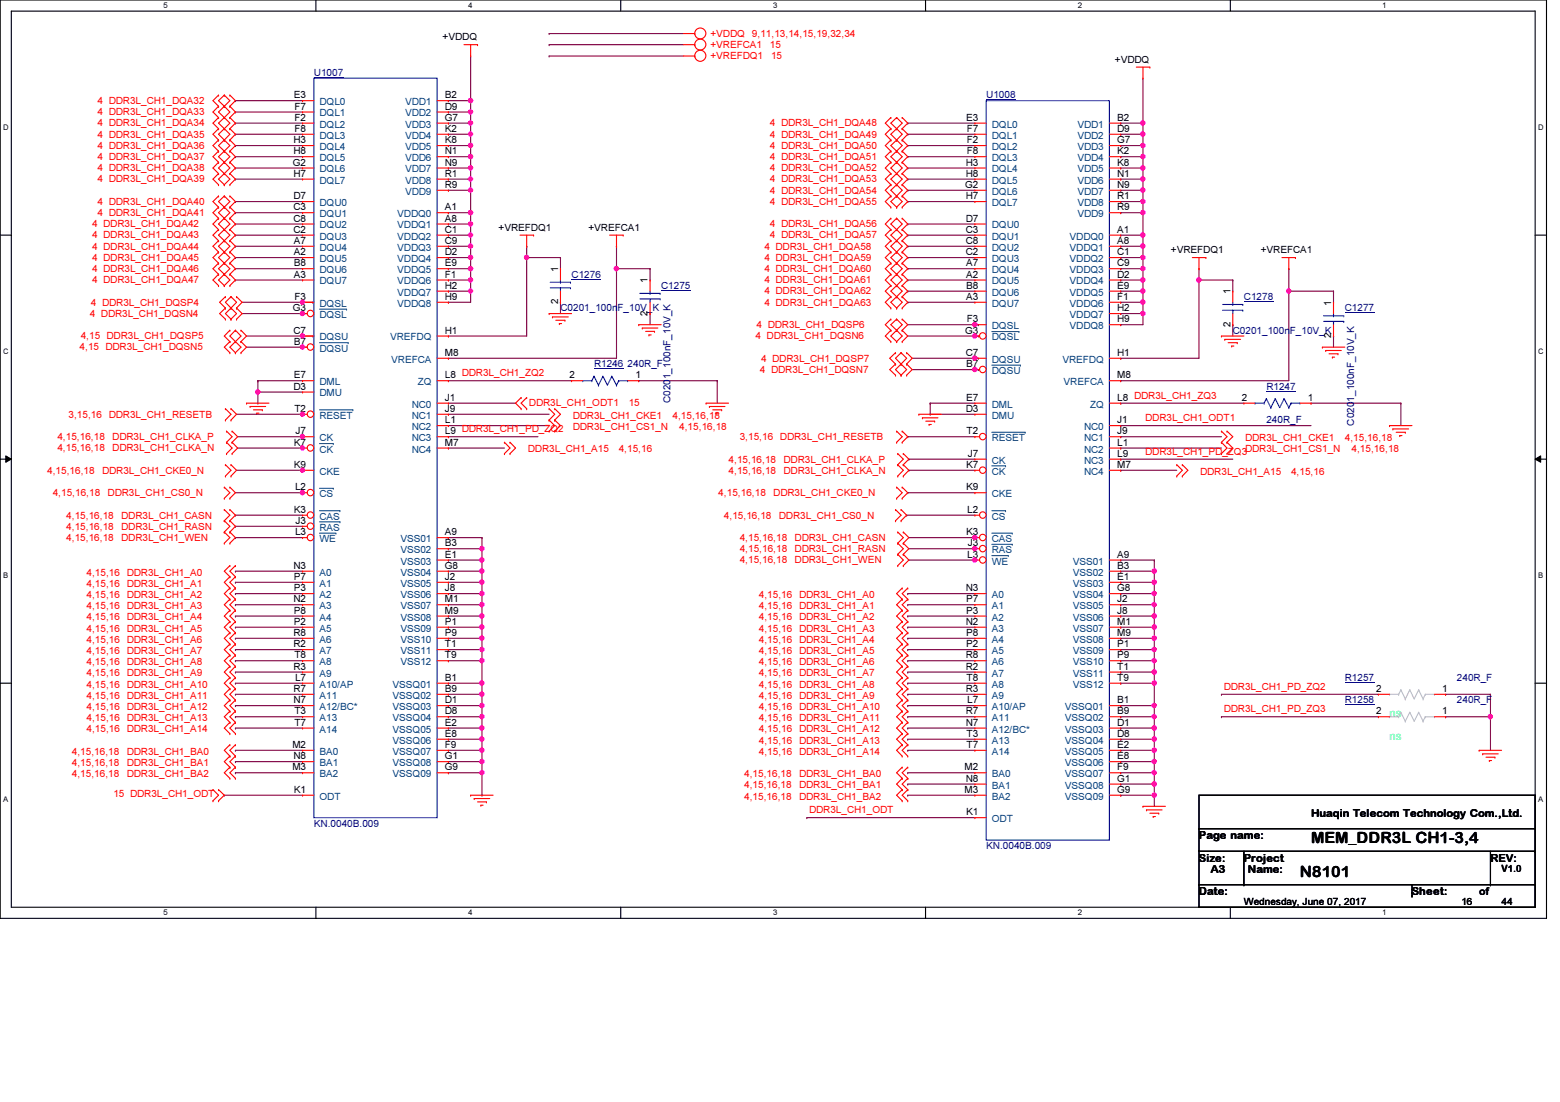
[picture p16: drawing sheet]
<svg xmlns="http://www.w3.org/2000/svg" width="297mm" height="210mm" viewBox="0 0 297 210" stroke-linecap="round" stroke-linejoin="round" font-family="sans-serif">
<defs><g id="words">
<g font-size="3">
<text x="249.6" y="160.7">MEM_DDR3L CH1-3,4</text>
<text x="247.5" y="167">N8101</text>
</g>
<g font-size="2.3" fill="#00ff80">
<text x="264.6" y="136.7">ns</text>
<text x="264.6" y="140.9">ns</text>
</g>
<g font-size="2.1">
<text x="249.6" y="155.6">Huaqin Telecom Technology Com.,Ltd.</text>
<text x="228.3" y="159.9">Page name:</text>
<text x="228.3" y="164.1">Size:</text>
<text x="230.5" y="166.2">A3</text>
<text x="236.9" y="164.1">Project</text>
<text x="237.6" y="166.2">Name:</text>
<text x="283.8" y="164.1">REV:</text>
<text x="228.3" y="170.5">Date:</text>
<text x="268.9" y="170.5">Sheet:</text>
</g>
<text font-size="2" x="281.6" y="170.4">of</text>
<g font-size="1.9">
<text x="84.3" y="7.7">+VDDQ</text>
<text x="212.3" y="11.9">+VDDQ</text>
<text x="56" y="18.7">E3</text>
<text x="56.1" y="20.9">F7</text>
<text x="56.1" y="23">F2</text>
<text x="84.7" y="18.7">B2</text>
<text x="84.7" y="20.9">D9</text>
<text x="84.7" y="23">G7</text>
<text x="184" y="23">E3</text>
<text x="212.7" y="23">B2</text>
<text x="55.9" y="27.3">H3</text>
<text x="55.9" y="29.4">H8</text>
<text x="56.1" y="25.1">F8</text>
<text x="84.7" y="25.1">K2</text>
<text x="84.7" y="27.3">K8</text>
<text x="84.7" y="29.4">N1</text>
<text x="184.1" y="25.1">F7</text>
<text x="184.1" y="27.3">F2</text>
<text x="184.1" y="29.4">F8</text>
<text x="212.7" y="25.1">D9</text>
<text x="212.7" y="27.3">G7</text>
<text x="212.7" y="29.4">K2</text>
<text x="55.7" y="31.5">G2</text>
<text x="55.9" y="33.7">H7</text>
<text x="84.7" y="31.5">N9</text>
<text x="84.7" y="35.8">R9</text>
<text x="84.7" y="33.7">R1</text>
<text x="183.8" y="35.8">G2</text>
<text x="183.9" y="31.5">H3</text>
<text x="183.9" y="33.7">H8</text>
<text x="212.7" y="31.5">K8</text>
<text x="212.7" y="33.7">N1</text>
<text x="212.7" y="35.8">N9</text>
<text x="55.9" y="37.9">D7</text>
<text x="55.9" y="40">C3</text>
<text x="84.7" y="40">A1</text>
<text x="183.9" y="37.9">H7</text>
<text x="212.7" y="40">R9</text>
<text x="212.7" y="37.9">R1</text>
<text x="55.9" y="42.2">C8</text>
<text x="55.9" y="44.3">C2</text>
<text x="56" y="46.4">A7</text>
<text x="84.7" y="42.2">A8</text>
<text x="84.7" y="44.3">C1</text>
<text x="84.7" y="46.4">C9</text>
<text x="95" y="43.9">+VREFDQ1</text>
<text x="112.1" y="43.9">+VREFCA1</text>
<text x="183.9" y="42.2">D7</text>
<text x="183.9" y="44.3">C3</text>
<text x="183.9" y="46.4">C8</text>
<text x="212.7" y="44.3">A1</text>
<text x="212.7" y="46.4">A8</text>
<text x="56" y="48.6">A2</text>
<text x="56" y="50.7">B8</text>
<text x="56" y="52.9">A3</text>
<text x="84.7" y="48.6">D2</text>
<text x="84.7" y="50.7">E9</text>
<text x="84.7" y="52.9">F1</text>
<text x="106.3" y="51.9" transform="rotate(-90 106.3 51.9)">1</text>
<text x="123.3" y="54" transform="rotate(-90 123.3 54)">1</text>
<text x="183.9" y="48.6">C2</text>
<text x="184" y="50.7">A7</text>
<text x="184" y="52.9">A2</text>
<text x="212.7" y="48.6">C1</text>
<text x="212.7" y="50.7">C9</text>
<text x="212.7" y="52.9">D2</text>
<text x="223" y="48.2">+VREFDQ1</text>
<text x="240.1" y="48.2">+VREFCA1</text>
<text x="55.7" y="59.3">G3</text>
<text x="56.1" y="57.1">F3</text>
<text x="84.7" y="55">H2</text>
<text x="84.7" y="57.1">H9</text>
<text x="106.3" y="58" transform="rotate(-90 106.3 58)">2</text>
<text x="184" y="55">B8</text>
<text x="184" y="57.1">A3</text>
<text x="212.7" y="55">E9</text>
<text x="212.7" y="57.1">F1</text>
<text x="212.7" y="59.3">H2</text>
<text x="234.3" y="56.1" transform="rotate(-90 234.3 56.1)">1</text>
<text x="253.4" y="58.3" transform="rotate(-90 253.4 58.3)">1</text>
<text x="55.9" y="63.5">C7</text>
<text x="56" y="65.7">B7</text>
<text x="84.7" y="63.5">H1</text>
<text x="123.3" y="60.1" transform="rotate(-90 123.3 60.1)">2</text>
<text x="183.8" y="63.5">G3</text>
<text x="184.1" y="61.4">F3</text>
<text x="212.7" y="61.4">H9</text>
<text x="234.3" y="62.3" transform="rotate(-90 234.3 62.3)">2</text>
<text x="253.4" y="64.4" transform="rotate(-90 253.4 64.4)">2</text>
<text x="84.7" y="67.8">M8</text>
<text x="183.9" y="67.8">C7</text>
<text x="184" y="69.9">B7</text>
<text x="212.7" y="67.8">H1</text>
<text x="55.9" y="74.2">D3</text>
<text x="56" y="72.1">E7</text>
<text x="84.7" y="72.1">L8 DDR3L_CH1_ZQ2</text>
<text x="84.7" y="76.3">J1</text>
<text x="108.4" y="72.1">2</text>
<text x="121" y="72.1">1</text>
<text x="184" y="76.3">E7</text>
<text x="212.7" y="76.3">L8 DDR3L_CH1_ZQ3</text>
<text x="212.7" y="72.1">M8</text>
<text x="236.4" y="76.3">2</text>
<text x="249" y="76.3">1</text>
<text x="56" y="78.4">T2</text>
<text x="56.3" y="82.7">J7</text>
<text x="84.7" y="78.4">J9</text>
<text x="84.7" y="80.6">L1</text>
<text x="84.7" y="82.7">L9 DDR3L_CH1_PD_ZQ2</text>
<text x="183.9" y="78.4">D3</text>
<text x="184.1" y="82.7">T2</text>
<text x="212.7" y="80.6">J1</text>
<text x="212.7" y="82.7">J9</text>
<text x="56" y="84.9">K7</text>
<text x="56" y="89.1">K9</text>
<text x="84.7" y="84.9">M7</text>
<text x="184" y="89.1">K7</text>
<text x="184.3" y="87">J7</text>
<text x="212.7" y="84.9">L1</text>
<text x="212.7" y="87">L9</text>
<text x="212.7" y="89.1">M7</text>
<text x="56.2" y="93.4">L2</text>
<text x="184" y="93.4">K9</text>
<text x="56" y="97.7">K3</text>
<text x="56.2" y="101.9">L3</text>
<text x="56.3" y="99.8">J3</text>
<text x="84.7" y="101.9">A9</text>
<text x="184" y="101.9">K3</text>
<text x="184.2" y="97.7">L2</text>
<text x="84.7" y="104.1">B3</text>
<text x="84.7" y="106.2">E1</text>
<text x="184.2" y="106.2">L3</text>
<text x="184.3" y="104.1">J3</text>
<text x="212.7" y="106.2">A9</text>
<text x="55.9" y="108.3">N3</text>
<text x="56" y="110.4">P7</text>
<text x="56" y="112.6">P3</text>
<text x="84.7" y="108.3">G8</text>
<text x="84.7" y="110.4">J2</text>
<text x="84.7" y="112.6">J8</text>
<text x="183.9" y="112.6">N3</text>
<text x="212.7" y="108.3">B3</text>
<text x="212.7" y="110.4">E1</text>
<text x="212.7" y="112.6">G8</text>
<text x="55.9" y="114.7">N2</text>
<text x="56" y="116.9">P8</text>
<text x="56" y="119">P2</text>
<text x="84.7" y="114.7">M1</text>
<text x="84.7" y="116.9">M9</text>
<text x="84.7" y="119">P1</text>
<text x="183.9" y="119">N2</text>
<text x="184" y="114.7">P7</text>
<text x="184" y="116.9">P3</text>
<text x="212.7" y="114.7">J2</text>
<text x="212.7" y="116.9">J8</text>
<text x="212.7" y="119">M1</text>
<text x="55.9" y="121.1">R8</text>
<text x="55.9" y="123.3">R2</text>
<text x="56" y="125.4">T8</text>
<text x="84.7" y="121.1">P9</text>
<text x="84.7" y="123.3">T1</text>
<text x="84.7" y="125.4">T9</text>
<text x="183.9" y="125.4">R8</text>
<text x="184" y="121.1">P8</text>
<text x="184" y="123.3">P2</text>
<text x="212.7" y="121.1">M9</text>
<text x="212.7" y="123.3">P1</text>
<text x="212.7" y="125.4">P9</text>
<text x="55.9" y="127.6">R3</text>
<text x="55.9" y="131.8">R7</text>
<text x="56.2" y="129.7">L7</text>
<text x="84.7" y="129.7">B1</text>
<text x="84.7" y="131.8">B9</text>
<text x="183.9" y="127.6">R2</text>
<text x="183.9" y="131.8">R3</text>
<text x="184.1" y="129.7">T8</text>
<text x="212.7" y="127.6">T1</text>
<text x="212.7" y="129.7">T9</text>
<text x="262" y="131.8">2</text>
<text x="274.6" y="131.8">1</text>
<text x="55.9" y="133.9">N7</text>
<text x="56" y="136.1">T3</text>
<text x="84.7" y="133.9">D1</text>
<text x="84.7" y="136.1">D8</text>
<text x="183.9" y="136.1">R7</text>
<text x="184.2" y="133.9">L7</text>
<text x="212.7" y="133.9">B1</text>
<text x="212.7" y="136.1">B9</text>
<text x="262" y="136.1">2</text>
<text x="274.6" y="136.1">1</text>
<text x="55.7" y="142.5">M2</text>
<text x="56" y="138.2">T7</text>
<text x="84.7" y="138.2">E2</text>
<text x="84.7" y="140.3">E8</text>
<text x="84.7" y="142.5">F9</text>
<text x="183.9" y="138.2">N7</text>
<text x="184.1" y="140.3">T3</text>
<text x="184.1" y="142.5">T7</text>
<text x="212.7" y="138.2">D1</text>
<text x="212.7" y="140.3">D8</text>
<text x="212.7" y="142.5">E2</text>
<text x="55.7" y="146.7">M3</text>
<text x="55.9" y="144.6">N8</text>
<text x="84.7" y="144.6">G1</text>
<text x="84.7" y="146.7">G9</text>
<text x="183.7" y="146.7">M2</text>
<text x="183.9" y="148.9">N8</text>
<text x="212.7" y="144.6">E8</text>
<text x="212.7" y="146.7">F9</text>
<text x="212.7" y="148.9">G1</text>
<text x="56" y="151">K1</text>
<text x="183.7" y="151">M3</text>
<text x="184" y="155.3">K1</text>
<text x="212.7" y="151">G9</text>
<text x="285.9" y="166.1">V1.0</text>
<text x="236.9" y="172.4">Wednesday, June 07, 2017</text>
<text x="278.3" y="172.4">16</text>
<text x="285.9" y="172.4">44</text>
</g>
<g font-size="1.9" fill="#f00">
<text x="135.3" y="7">+VDDQ 9,11,13,14,15,19,32,34</text>
<text x="135.3" y="9.1">+VREFCA1</text>
<text x="135.3" y="11.3">+VREFDQ1</text>
<text x="146.6" y="9.1">15</text>
<text x="146.8" y="11.3">15</text>
<text x="18.6" y="21.9">4 DDR3L_CH1_DQA33</text>
<text x="18.6" y="19.8">4 DDR3L_CH1_DQA32</text>
<text x="18.6" y="26.2">4 DDR3L_CH1_DQA35</text>
<text x="18.6" y="28.4">4 DDR3L_CH1_DQA36</text>
<text x="18.6" y="24.1">4 DDR3L_CH1_DQA34</text>
<text x="146.6" y="24.1">4 DDR3L_CH1_DQA48</text>
<text x="146.6" y="26.2">4 DDR3L_CH1_DQA49</text>
<text x="146.6" y="28.4">4 DDR3L_CH1_DQA50</text>
<text x="18.6" y="34.8">4 DDR3L_CH1_DQA39</text>
<text x="18.6" y="32.6">4 DDR3L_CH1_DQA38</text>
<text x="18.6" y="30.5">4 DDR3L_CH1_DQA37</text>
<text x="146.6" y="30.5">4 DDR3L_CH1_DQA51</text>
<text x="146.6" y="32.6">4 DDR3L_CH1_DQA52</text>
<text x="146.6" y="34.8">4 DDR3L_CH1_DQA53</text>
<text x="18.6" y="39">4 DDR3L_CH1_DQA40</text>
<text x="18.6" y="41.1">4 DDR3L_CH1_DQA41</text>
<text x="146.6" y="39">4 DDR3L_CH1_DQA55</text>
<text x="146.6" y="36.9">4 DDR3L_CH1_DQA54</text>
<text x="17.5" y="43.3">4 DDR3L_CH1_DQA42</text>
<text x="17.5" y="45.4">4 DDR3L_CH1_DQA43</text>
<text x="17.5" y="47.5">4 DDR3L_CH1_DQA44</text>
<text x="145.5" y="47.5">4 DDR3L_CH1_DQA58</text>
<text x="146.6" y="43.3">4 DDR3L_CH1_DQA56</text>
<text x="146.6" y="45.4">4 DDR3L_CH1_DQA57</text>
<text x="17.5" y="51.8">4 DDR3L_CH1_DQA46</text>
<text x="17.5" y="49.7">4 DDR3L_CH1_DQA45</text>
<text x="17.5" y="53.9">4 DDR3L_CH1_DQA47</text>
<text x="145.5" y="49.7">4 DDR3L_CH1_DQA59</text>
<text x="145.5" y="53.9">4 DDR3L_CH1_DQA61</text>
<text x="145.5" y="51.8">4 DDR3L_CH1_DQA60</text>
<text x="17.3" y="58.2">4 DDR3L_CH1_DQSP4</text>
<text x="145.5" y="56.1">4 DDR3L_CH1_DQA62</text>
<text x="145.5" y="58.2">4 DDR3L_CH1_DQA63</text>
<text x="15.4" y="64.6">4,15 DDR3L_CH1_DQSP5</text>
<text x="17.1" y="60.4">4 DDR3L_CH1_DQSN4</text>
<text x="143.8" y="64.6">4 DDR3L_CH1_DQSN6</text>
<text x="144.1" y="62.5">4 DDR3L_CH1_DQSP6</text>
<text x="15.2" y="66.8">4,15 DDR3L_CH1_DQSN5</text>
<text x="144.7" y="71">4 DDR3L_CH1_DQSN7</text>
<text x="144.9" y="68.9">4 DDR3L_CH1_DQSP7</text>
<text x="100.7" y="77.4">DDR3L_CH1_ODT1</text>
<text x="119.7" y="77.4">15</text>
<text x="10.9" y="83.8">4,15,16,18</text>
<text x="13" y="79.5">3,15,16 DDR3L_CH1_RESETB</text>
<text x="21.4" y="83.8">DDR3L_CH1_CLKA_P</text>
<text x="109" y="79.8">DDR3L_CH1_CKE1</text>
<text x="109" y="81.9">DDR3L_CH1_CS1_N</text>
<text x="128.1" y="79.8">4,15,16,18</text>
<text x="129.3" y="81.9">4,15,16,18</text>
<text x="140.8" y="83.8">3,15,16 DDR3L_CH1_RESETB</text>
<text x="218.1" y="80.2">DDR3L_CH1_ODT1</text>
<text x="10.9" y="85.9">4,15,16,18</text>
<text x="21.4" y="85.9">DDR3L_CH1_CLKA_N</text>
<text x="100.5" y="86.1">DDR3L_CH1_A15</text>
<text x="117.8" y="86.1">4,15,16</text>
<text x="138.7" y="88.1">4,15,16,18</text>
<text x="149.2" y="88.1">DDR3L_CH1_CLKA_P</text>
<text x="218.1" y="86.6">DDR3L_CH1_PD_ZQ3DDR3L_CH1_CS1_N</text>
<text x="237.1" y="84">DDR3L_CH1_CKE1</text>
<text x="256.1" y="84">4,15,16,18</text>
<text x="257.3" y="86.1">4,15,16,18</text>
<text x="9" y="90.2">4,15,16,18</text>
<text x="10" y="94.5">4,15,16,18</text>
<text x="19.4" y="90.2">DDR3L_CH1_CKE0_N</text>
<text x="20.5" y="94.5">DDR3L_CH1_CS0_N</text>
<text x="136.8" y="94.5">4,15,16,18</text>
<text x="138.7" y="90.2">4,15,16,18</text>
<text x="147.2" y="94.5">DDR3L_CH1_CKE0_N</text>
<text x="149.2" y="90.2">DDR3L_CH1_CLKA_N</text>
<text x="228.5" y="90.4">DDR3L_CH1_A15</text>
<text x="245.8" y="90.4">4,15,16</text>
<text x="12.6" y="98.8">4,15,16,18</text>
<text x="12.6" y="100.9">4,15,16,18</text>
<text x="23.1" y="98.8">DDR3L_CH1_CASN</text>
<text x="23.1" y="100.9">DDR3L_CH1_RASN</text>
<text x="137.8" y="98.8">4,15,16,18</text>
<text x="148.3" y="98.8">DDR3L_CH1_CS0_N</text>
<text x="12.6" y="103">4,15,16,18</text>
<text x="23.1" y="103">DDR3L_CH1_WEN</text>
<text x="140.8" y="105.2">4,15,16,18</text>
<text x="140.8" y="103">4,15,16,18</text>
<text x="140.8" y="107.3">4,15,16,18</text>
<text x="151.3" y="105.2">DDR3L_CH1_RASN</text>
<text x="151.3" y="103">DDR3L_CH1_CASN</text>
<text x="151.3" y="107.3">DDR3L_CH1_WEN</text>
<text x="16.5" y="109.6">4,15,16 DDR3L_CH1_A0</text>
<text x="16.5" y="113.9">4,15,16 DDR3L_CH1_A2</text>
<text x="16.5" y="111.8">4,15,16 DDR3L_CH1_A1</text>
<text x="144.5" y="113.9">4,15,16 DDR3L_CH1_A0</text>
<text x="16.5" y="116">4,15,16 DDR3L_CH1_A3</text>
<text x="16.5" y="118.2">4,15,16 DDR3L_CH1_A4</text>
<text x="144.5" y="118.2">4,15,16 DDR3L_CH1_A2</text>
<text x="144.5" y="116">4,15,16 DDR3L_CH1_A1</text>
<text x="16.5" y="122.4">4,15,16 DDR3L_CH1_A6</text>
<text x="16.5" y="120.3">4,15,16 DDR3L_CH1_A5</text>
<text x="16.5" y="124.6">4,15,16 DDR3L_CH1_A7</text>
<text x="144.5" y="120.3">4,15,16 DDR3L_CH1_A3</text>
<text x="144.5" y="124.6">4,15,16 DDR3L_CH1_A5</text>
<text x="144.5" y="122.4">4,15,16 DDR3L_CH1_A4</text>
<text x="16.5" y="128.8">4,15,16 DDR3L_CH1_A9</text>
<text x="16.5" y="126.7">4,15,16 DDR3L_CH1_A8</text>
<text x="16.5" y="131">4,15,16 DDR3L_CH1_A10</text>
<text x="144.5" y="126.7">4,15,16 DDR3L_CH1_A6</text>
<text x="144.5" y="128.8">4,15,16 DDR3L_CH1_A7</text>
<text x="144.5" y="131">4,15,16 DDR3L_CH1_A8</text>
<text x="233" y="131.4">DDR3L_CH1_PD_ZQ2</text>
<text x="16.5" y="135.3">4,15,16 DDR3L_CH1_A12</text>
<text x="16.5" y="133.1">4,15,16 DDR3L_CH1_A11</text>
<text x="16.5" y="137.4">4,15,16 DDR3L_CH1_A13</text>
<text x="144.5" y="135.3">4,15,16 DDR3L_CH1_A10</text>
<text x="144.5" y="133.1">4,15,16 DDR3L_CH1_A9</text>
<text x="144.5" y="137.4">4,15,16 DDR3L_CH1_A11</text>
<text x="233" y="135.7">DDR3L_CH1_PD_ZQ3</text>
<text x="13.7" y="143.8">4,15,16,18</text>
<text x="16.5" y="139.5">4,15,16 DDR3L_CH1_A14</text>
<text x="24.1" y="143.8">DDR3L_CH1_BA0</text>
<text x="144.5" y="139.5">4,15,16 DDR3L_CH1_A12</text>
<text x="144.5" y="143.8">4,15,16 DDR3L_CH1_A14</text>
<text x="144.5" y="141.6">4,15,16 DDR3L_CH1_A13</text>
<text x="13.7" y="145.9">4,15,16,18</text>
<text x="13.7" y="148">4,15,16,18</text>
<text x="24.1" y="145.9">DDR3L_CH1_BA1</text>
<text x="24.1" y="148">DDR3L_CH1_BA2</text>
<text x="141.7" y="148">4,15,16,18</text>
<text x="152.1" y="148">DDR3L_CH1_BA0</text>
<text x="21.6" y="151.9">15 DDR3L_CH1_ODT</text>
<text x="141.7" y="150.2">4,15,16,18</text>
<text x="141.7" y="152.3">4,15,16,18</text>
<text x="152.1" y="150.2">DDR3L_CH1_BA1</text>
<text x="152.1" y="152.3">DDR3L_CH1_BA2</text>
<text x="154" y="154.9">DDR3L_CH1_ODT</text>
</g>
<g font-size="1.9" fill="#000080">
<text x="59.8" y="14.5">U1007</text>
<text x="187.8" y="18.8">U1008</text>
<text x="108.8" y="52.9">C1276</text>
<text x="106.7" y="59.3">C0201_100nF_10V_K</text>
<text x="125.9" y="55">C1275</text>
<text x="236.9" y="57.1">C1278</text>
<text x="256.1" y="59.3">C1277</text>
<text x="234.7" y="63.5">C0201_100nF_10V_K</text>
<text x="113.1" y="69.9">R1246</text>
<text x="119.5" y="69.9">240R_F</text>
<text x="127.7" y="76.8" transform="rotate(-90 127.7 76.8)">C0201_100nF_10V_K</text>
<text x="241.1" y="74.2">R1247</text>
<text x="241.1" y="80.6">240R_F</text>
<text x="257.8" y="81.1" transform="rotate(-90 257.8 81.1)">C0201_100nF_10V_K</text>
<text x="256.1" y="129.7">R1257</text>
<text x="277.4" y="129.7">240R_F</text>
<text x="256.1" y="133.9">R1258</text>
<text x="277.4" y="133.9">240R_F</text>
<text x="59.8" y="157.4">KN.0040B.009</text>
<text x="187.8" y="161.7">KN.0040B.009</text>
</g>
<g font-size="1.9" fill="#004080">
<text x="60.8" y="20">DQL0</text>
<text x="60.8" y="22.2">DQL1</text>
<text x="77.1" y="20">VDD1</text>
<text x="77.1" y="22.2">VDD2</text>
<text x="60.8" y="24.3">DQL2</text>
<text x="60.8" y="26.4">DQL3</text>
<text x="60.8" y="28.6">DQL4</text>
<text x="77.1" y="24.3">VDD3</text>
<text x="77.1" y="26.4">VDD4</text>
<text x="77.1" y="28.6">VDD5</text>
<text x="188.8" y="24.3">DQL0</text>
<text x="188.8" y="26.4">DQL1</text>
<text x="188.8" y="28.6">DQL2</text>
<text x="205.1" y="24.3">VDD1</text>
<text x="205.1" y="26.4">VDD2</text>
<text x="205.1" y="28.6">VDD3</text>
<text x="60.8" y="30.7">DQL5</text>
<text x="60.8" y="32.9">DQL6</text>
<text x="60.8" y="35">DQL7</text>
<text x="77.1" y="30.7">VDD6</text>
<text x="77.1" y="32.9">VDD7</text>
<text x="77.1" y="35">VDD8</text>
<text x="188.8" y="30.7">DQL3</text>
<text x="188.8" y="32.9">DQL4</text>
<text x="188.8" y="35">DQL5</text>
<text x="205.1" y="30.7">VDD4</text>
<text x="205.1" y="32.9">VDD5</text>
<text x="205.1" y="35">VDD6</text>
<text x="60.8" y="39.2">DQU0</text>
<text x="60.8" y="41.4">DQU1</text>
<text x="75.6" y="41.4">VDDQ0</text>
<text x="77.1" y="37.1">VDD9</text>
<text x="188.8" y="37.1">DQL6</text>
<text x="188.8" y="39.2">DQL7</text>
<text x="205.1" y="37.1">VDD7</text>
<text x="205.1" y="41.4">VDD9</text>
<text x="205.1" y="39.2">VDD8</text>
<text x="60.8" y="43.5">DQU2</text>
<text x="60.8" y="45.6">DQU3</text>
<text x="60.8" y="47.8">DQU4</text>
<text x="75.6" y="43.5">VDDQ1</text>
<text x="75.6" y="45.6">VDDQ2</text>
<text x="75.6" y="47.8">VDDQ3</text>
<text x="188.8" y="43.5">DQU0</text>
<text x="188.8" y="45.6">DQU1</text>
<text x="188.8" y="47.8">DQU2</text>
<text x="203.7" y="45.6">VDDQ0</text>
<text x="203.7" y="47.8">VDDQ1</text>
<text x="60.8" y="49.9">DQU5</text>
<text x="60.8" y="52">DQU6</text>
<text x="75.6" y="49.9">VDDQ4</text>
<text x="75.6" y="52">VDDQ5</text>
<text x="188.8" y="49.9">DQU3</text>
<text x="188.8" y="52">DQU4</text>
<text x="203.7" y="49.9">VDDQ2</text>
<text x="203.7" y="52">VDDQ3</text>
<text x="60.8" y="54.2">DQU7</text>
<text x="60.8" y="58.4">DQSL</text>
<text x="75.6" y="54.2">VDDQ6</text>
<text x="75.6" y="56.3">VDDQ7</text>
<text x="75.6" y="58.4">VDDQ8</text>
<text x="188.8" y="54.2">DQU5</text>
<text x="188.8" y="56.3">DQU6</text>
<text x="188.8" y="58.4">DQU7</text>
<text x="203.7" y="54.2">VDDQ4</text>
<text x="203.7" y="56.3">VDDQ5</text>
<text x="203.7" y="58.4">VDDQ6</text>
<text x="60.8" y="60.6">DQSL</text>
<text x="60.8" y="64.9">DQSU</text>
<text x="74.3" y="64.9">VREFDQ</text>
<text x="188.8" y="62.7">DQSL</text>
<text x="188.8" y="64.9">DQSL</text>
<text x="203.7" y="60.6">VDDQ7</text>
<text x="203.7" y="62.7">VDDQ8</text>
<text x="60.8" y="67">DQSU</text>
<text x="74.5" y="69.1">VREFCA</text>
<text x="188.8" y="69.1">DQSU</text>
<text x="188.8" y="71.2">DQSU</text>
<text x="202.3" y="69.1">VREFDQ</text>
<text x="60.8" y="73.4">DML</text>
<text x="60.8" y="75.5">DMU</text>
<text x="78.4" y="77.6">NC0</text>
<text x="79.5" y="73.4">ZQ</text>
<text x="188.8" y="77.6">DML</text>
<text x="202.5" y="73.4">VREFCA</text>
<text x="207.6" y="77.6">ZQ</text>
<text x="60.8" y="79.8">RESET</text>
<text x="78.4" y="79.8">NC1</text>
<text x="78.4" y="81.9">NC2</text>
<text x="188.8" y="79.8">DMU</text>
<text x="206.4" y="81.9">NC0</text>
<text x="60.8" y="84">CK</text>
<text x="60.8" y="86.2">CK</text>
<text x="78.4" y="84">NC3</text>
<text x="78.4" y="86.2">NC4</text>
<text x="188.8" y="84">RESET</text>
<text x="188.8" y="88.3">CK</text>
<text x="206.4" y="84">NC1</text>
<text x="206.4" y="86.2">NC2</text>
<text x="206.4" y="88.3">NC3</text>
<text x="60.8" y="90.4">CKE</text>
<text x="60.8" y="94.7">CS</text>
<text x="188.8" y="90.4">CK</text>
<text x="188.8" y="94.7">CKE</text>
<text x="206.4" y="90.4">NC4</text>
<text x="60.8" y="99">CAS</text>
<text x="60.8" y="101.1">RAS</text>
<text x="188.8" y="99">CS</text>
<text x="60.8" y="103.3">WE</text>
<text x="76.2" y="103.3">VSS01</text>
<text x="76.2" y="105.4">VSS02</text>
<text x="76.2" y="107.5">VSS03</text>
<text x="188.8" y="103.3">CAS</text>
<text x="188.8" y="105.4">RAS</text>
<text x="188.8" y="107.5">WE</text>
<text x="204.3" y="107.5">VSS01</text>
<text x="60.8" y="109.6">A0</text>
<text x="60.8" y="111.8">A1</text>
<text x="60.8" y="113.9">A2</text>
<text x="76.2" y="109.6">VSS04</text>
<text x="76.2" y="111.8">VSS05</text>
<text x="76.2" y="113.9">VSS06</text>
<text x="188.8" y="113.9">A0</text>
<text x="204.3" y="109.6">VSS02</text>
<text x="204.3" y="111.8">VSS03</text>
<text x="204.3" y="113.9">VSS04</text>
<text x="60.8" y="116">A3</text>
<text x="60.8" y="118.2">A4</text>
<text x="76.2" y="116">VSS07</text>
<text x="76.2" y="118.2">VSS08</text>
<text x="188.8" y="116">A1</text>
<text x="188.8" y="118.2">A2</text>
<text x="204.3" y="116">VSS05</text>
<text x="204.3" y="118.2">VSS06</text>
<text x="60.8" y="120.3">A5</text>
<text x="60.8" y="122.4">A6</text>
<text x="60.8" y="124.6">A7</text>
<text x="76.2" y="120.3">VSS09</text>
<text x="76.2" y="122.4">VSS10</text>
<text x="76.2" y="124.6">VSS11</text>
<text x="188.8" y="120.3">A3</text>
<text x="188.8" y="122.4">A4</text>
<text x="188.8" y="124.6">A5</text>
<text x="204.3" y="120.3">VSS07</text>
<text x="204.3" y="122.4">VSS08</text>
<text x="204.3" y="124.6">VSS09</text>
<text x="60.8" y="126.7">A8</text>
<text x="60.8" y="128.9">A9</text>
<text x="60.8" y="131">A10/AP</text>
<text x="74.8" y="131">VSSQ01</text>
<text x="76.2" y="126.7">VSS12</text>
<text x="188.8" y="126.7">A6</text>
<text x="188.8" y="128.9">A7</text>
<text x="188.8" y="131">A8</text>
<text x="204.3" y="126.7">VSS10</text>
<text x="204.3" y="128.9">VSS11</text>
<text x="204.3" y="131">VSS12</text>
<text x="60.8" y="133.1">A11</text>
<text x="60.8" y="135.3">A12/BC*</text>
<text x="60.8" y="137.4">A13</text>
<text x="74.8" y="133.1">VSSQ02</text>
<text x="74.8" y="135.3">VSSQ03</text>
<text x="74.8" y="137.4">VSSQ04</text>
<text x="188.8" y="133.1">A9</text>
<text x="188.8" y="135.3">A10/AP</text>
<text x="188.8" y="137.4">A11</text>
<text x="202.8" y="135.3">VSSQ01</text>
<text x="202.8" y="137.4">VSSQ02</text>
<text x="60.8" y="139.5">A14</text>
<text x="60.8" y="143.8">BA0</text>
<text x="74.8" y="139.5">VSSQ05</text>
<text x="74.8" y="141.6">VSSQ06</text>
<text x="74.8" y="143.8">VSSQ07</text>
<text x="188.8" y="139.5">A12/BC*</text>
<text x="188.8" y="141.6">A13</text>
<text x="188.8" y="143.8">A14</text>
<text x="202.8" y="139.5">VSSQ03</text>
<text x="202.8" y="141.6">VSSQ04</text>
<text x="202.8" y="143.8">VSSQ05</text>
<text x="60.8" y="148">BA2</text>
<text x="60.8" y="145.9">BA1</text>
<text x="74.8" y="145.9">VSSQ08</text>
<text x="74.8" y="148">VSSQ09</text>
<text x="188.8" y="148">BA0</text>
<text x="202.8" y="145.9">VSSQ06</text>
<text x="202.8" y="148">VSSQ07</text>
<text x="60.8" y="152.3">ODT</text>
<text x="188.8" y="152.3">BA2</text>
<text x="188.8" y="150.2">BA1</text>
<text x="202.8" y="150.2">VSSQ08</text>
<text x="202.8" y="152.3">VSSQ09</text>
<text x="188.8" y="156.6">ODT</text>
</g>
<g font-size="1.5">
<text x="31.2" y="1.6">5</text>
<text x="89.2" y="1.6">4</text>
<text x="147.2" y="1.6">3</text>
<text x="205.2" y="1.6">2</text>
<text x="263.3" y="1.6">1</text>
<text x=".6" y="24.8">D</text>
<text x="292.9" y="24.8">D</text>
<text x=".6" y="67.5">C</text>
<text x="292.9" y="67.5">C</text>
<text x=".6" y="110.2">B</text>
<text x="292.9" y="110.2">B</text>
<text x=".6" y="152.8">A</text>
<text x="292.9" y="152.8">A</text>
<text x="31.2" y="174.4">5</text>
<text x="89.2" y="174.4">4</text>
<text x="147.2" y="174.4">3</text>
<text x="205.2" y="174.4">2</text>
<text x="263.3" y="174.4">1</text>
</g>
</g></defs>
<path d="M0 0h294.5v174.9h-294.5zM2.2 2.1h290.1v170.7h-290.1z" fill="none" stroke="#000" stroke-width=".21"/>
<g fill="#fff">
<path d="M31.2 .2h.8v1.7h-.8z"/>
<path d="M31.2 173h.8v1.7h-.8z"/>
</g>
<path d="M60.2 0v2.1M60.2 172.8v2.1" fill="none" stroke="#000" stroke-width=".21"/>
<g fill="#fff">
<path d="M89.2 .2h.8v1.7h-.8z"/>
<path d="M89.2 173h.8v1.7h-.8z"/>
</g>
<path d="M118.2 0v2.1M118.2 172.8v2.1" fill="none" stroke="#000" stroke-width=".21"/>
<g fill="#fff">
<path d="M147.2 .2h.8v1.7h-.8z"/>
<path d="M147.2 173h.8v1.7h-.8z"/>
</g>
<path d="M176.2 0v2.1M176.2 172.8v2.1" fill="none" stroke="#000" stroke-width=".21"/>
<g fill="#fff">
<path d="M205.2 .2h.8v1.7h-.8z"/>
<path d="M205.2 173h.8v1.7h-.8z"/>
</g>
<path d="M234.3 0v2.1M234.3 172.8v2.1" fill="none" stroke="#000" stroke-width=".21"/>
<g fill="#fff">
<path d="M263.3 .2h.8v1.7h-.8z"/>
<path d="M263.3 173h.8v1.7h-.8z"/>
<path d="M.6 23.5h1v1.6h-1z"/>
<path d="M292.9 23.5h1v1.6h-1z"/>
<path d="M.6 66.1h1v1.7h-1z"/>
<path d="M292.9 66.1h1v1.7h-1z"/>
</g>
<path d="M0 44.8h2.2M292.3 44.8h2.1" fill="none" stroke="#000" stroke-width=".21"/>
<g fill="#fff">
<path d="M.6 108.8h1v1.7h-1z"/>
<path d="M292.9 108.8h.9v1.7h-.9z"/>
</g>
<path d="M0 87.5h2.2M292.3 87.5h2.1" fill="none" stroke="#000" stroke-width=".21"/>
<path d="M1.1 86.8l1.1 .7-1.1 .6zM292.3 87.5l1.1-.7v1.3z" fill="#000"/>
<path d="M1.1 86.8l1.1 .7-1.1 .6zM292.3 87.5l1.1-.7v1.3z" fill="none" stroke="#000" stroke-width=".19"/>
<g fill="#fff">
<path d="M.6 151.5h1v1.7h-1z"/>
<path d="M292.9 151.5h.9v1.7h-.9z"/>
</g>
<path d="M0 130.1h2.2M292.3 130.1h2.1" fill="none" stroke="#000" stroke-width=".21"/>
<path d="M104.6 6.4h.1M104.6 8.5h.1M104.6 10.7h.1M104.6 6.4h25.6M104.6 8.5h25.6M104.6 10.7h25.6M49.1 72.5h.1M49.1 76.8h.1M49.1 74.7h.1M49.1 72.5h8.5M49.1 72.5v4.3M49.1 74.7h8.5" fill="none" stroke="#800040" stroke-width=".21"/>
<circle cx="49.1" cy="74.6" r=".4" fill="#f0f"/>
<circle cx="49.1" cy="74.6" r=".4" fill="none" stroke="#f0f" stroke-width=".21"/>
<path d="M45 78.9h12.6M57.6 78.9h.1" fill="none" stroke="#800040" stroke-width=".21"/>
<circle cx="57.6" cy="78.9" r=".4" fill="#f0f"/>
<circle cx="57.6" cy="78.9" r=".4" fill="none" stroke="#f0f" stroke-width=".21"/>
<g fill="none" stroke="#800040" stroke-width=".21">
<path d="M85.4 36.2h.1M85.4 29.8h.1M85.4 36.2h4.2M85.4 29.8h4.2M44.8 98.1h.1M44.8 98.1h12.8M85.4 85.3h.1M85.4 85.3h10.7M44.8 100.2h.1M44.8 102.4h.1M44.8 119.5h.1M44.8 113.1h.1"/>
<path d="M44.8 108.8h.1M44.8 110.9h.1M44.8 115.2h.1M44.8 117.3h.1M44.8 100.2h12.8M44.8 102.4h12.8M44.8 119.5h12.8M44.8 113.1h12.8M44.8 108.8h12.8M44.8 110.9h12.8M44.8 115.2h12.8M44.8 117.3h12.8"/>
<path d="M44.8 128h.1M44.8 138.7h.1M44.8 136.5h.1M44.8 121.6h.1M44.8 123.7h.1M44.8 125.9h.1M44.8 134.4h.1M44.8 130.1h.1M44.8 132.2h.1M44.8 128h12.8M44.8 138.7h12.8M44.8 136.5h12.8"/>
<path d="M44.8 121.6h12.8M44.8 123.7h12.8M44.8 125.9h12.8M44.8 134.4h12.8M44.8 130.1h12.8M44.8 132.2h12.8M42.7 151.5h.1M42.7 151.5h14.9M44.8 145.1h.1M44.8 147.2h.1M44.8 142.9h.1M44.8 145.1h12.8"/>
<path d="M44.8 147.2h12.8M44.8 142.9h12.8"/>
</g>
<circle cx="89.6" cy="29.8" r=".4" fill="#f0f"/>
<circle cx="89.6" cy="29.8" r=".4" fill="none" stroke="#f0f" stroke-width=".21"/>
<path d="M89.6 32h.1M89.6 32v2.1" fill="none" stroke="#800040" stroke-width=".21"/>
<circle cx="89.6" cy="34.1" r=".4" fill="#f0f"/>
<circle cx="89.6" cy="34.1" r=".4" fill="none" stroke="#f0f" stroke-width=".21"/>
<circle cx="89.6" cy="32" r=".4" fill="#f0f"/>
<circle cx="89.6" cy="32" r=".4" fill="none" stroke="#f0f" stroke-width=".21"/>
<path d="M89.6 19.2v2.1M85.4 32h.1M85.4 34.1h.1M85.4 32h4.2M85.4 34.1h4.2M89.6 21.3h.1M89.6 27.7h.1M89.6 27.7v2.1" fill="none" stroke="#800040" stroke-width=".21"/>
<circle cx="89.6" cy="27.7" r=".4" fill="#f0f"/>
<circle cx="89.6" cy="27.7" r=".4" fill="none" stroke="#f0f" stroke-width=".21"/>
<path d="M85.4 27.7h.1M85.4 25.6h.1M85.4 25.6h4.2M89.6 29.8h.1M89.6 25.6h.1M89.6 23.5h.1M89.6 23.5v4.2h-4.2M89.6 29.8v2.2" fill="none" stroke="#800040" stroke-width=".21"/>
<circle cx="89.6" cy="25.5" r=".4" fill="#f0f"/>
<circle cx="89.6" cy="25.5" r=".4" fill="none" stroke="#f0f" stroke-width=".21"/>
<circle cx="89.6" cy="23.4" r=".4" fill="#f0f"/>
<circle cx="89.6" cy="23.4" r=".4" fill="none" stroke="#f0f" stroke-width=".21"/>
<path d="M85.4 23.5h.1M89.6 21.3h.1M89.6 21.3v2.2h-4.2" fill="none" stroke="#800040" stroke-width=".21"/>
<circle cx="89.6" cy="21.3" r=".4" fill="#f0f"/>
<circle cx="89.6" cy="21.3" r=".4" fill="none" stroke="#f0f" stroke-width=".21"/>
<path d="M85.4 19.2h.1M85.4 19.2h4.2M85.4 21.3h.1M85.4 21.3h4.2" fill="none" stroke="#800040" stroke-width=".21"/>
<circle cx="89.6" cy="19.2" r=".4" fill="#f0f"/>
<circle cx="89.6" cy="19.2" r=".4" fill="none" stroke="#f0f" stroke-width=".21"/>
<path d="M89.6 19.2h.1M89.6 10.7v8.5M89.6 36.2h.1M89.6 34.1v2.1M85.4 57.6h.1M89.6 55.5h.1M89.6 55.5v2.1h-4.2" fill="none" stroke="#800040" stroke-width=".21"/>
<circle cx="89.6" cy="55.4" r=".4" fill="#f0f"/>
<circle cx="89.6" cy="55.4" r=".4" fill="none" stroke="#f0f" stroke-width=".21"/>
<path d="M85.4 55.5h.1M85.4 53.3h.1M85.4 53.3h4.2M89.6 53.3h.1M89.6 53.3v2.2h-4.2" fill="none" stroke="#800040" stroke-width=".21"/>
<circle cx="89.6" cy="53.3" r=".4" fill="#f0f"/>
<circle cx="89.6" cy="53.3" r=".4" fill="none" stroke="#f0f" stroke-width=".21"/>
<path d="M89.6 51.2h.1M89.6 51.2v2.1" fill="none" stroke="#800040" stroke-width=".21"/>
<circle cx="89.6" cy="51.2" r=".4" fill="#f0f"/>
<circle cx="89.6" cy="51.2" r=".4" fill="none" stroke="#f0f" stroke-width=".21"/>
<path d="M85.4 51.2h.1M85.4 49.1h.1M85.4 49.1h4.2M89.6 49.1h.1M89.6 46.9h.1M89.6 46.9v4.3h-4.2" fill="none" stroke="#800040" stroke-width=".21"/>
<circle cx="89.6" cy="49" r=".4" fill="#f0f"/>
<circle cx="89.6" cy="49" r=".4" fill="none" stroke="#f0f" stroke-width=".21"/>
<path d="M85.4 46.9h.1M89.6 44.8h.1M89.6 44.8v2.1h-4.2" fill="none" stroke="#800040" stroke-width=".21"/>
<circle cx="89.6" cy="46.9" r=".4" fill="#f0f"/>
<circle cx="89.6" cy="46.9" r=".4" fill="none" stroke="#f0f" stroke-width=".21"/>
<circle cx="89.6" cy="44.8" r=".4" fill="#f0f"/>
<circle cx="89.6" cy="44.8" r=".4" fill="none" stroke="#f0f" stroke-width=".21"/>
<path d="M85.4 44.8h.1M85.4 42.7h.1M85.4 42.7h4.2M89.6 42.7h.1M89.6 40.5h.1M89.6 40.5v4.3h-4.2" fill="none" stroke="#800040" stroke-width=".21"/>
<circle cx="89.6" cy="42.6" r=".4" fill="#f0f"/>
<circle cx="89.6" cy="42.6" r=".4" fill="none" stroke="#f0f" stroke-width=".21"/>
<circle cx="89.6" cy="40.5" r=".4" fill="#f0f"/>
<circle cx="89.6" cy="40.5" r=".4" fill="none" stroke="#f0f" stroke-width=".21"/>
<path d="M85.4 40.5h.1M85.4 40.5h4.2M100.3 46.9h.1M100.3 46.9v2.2" fill="none" stroke="#800040" stroke-width=".21"/>
<circle cx="100.3" cy="49" r=".4" fill="#f0f"/>
<circle cx="100.3" cy="49" r=".4" fill="none" stroke="#f0f" stroke-width=".21"/>
<g fill="none" stroke="#800040" stroke-width=".21">
<path d="M100.3 49.1h.1M100.3 49.1v14.9h-14.9M100.3 49.1h6.4M106.7 49.1h.1M106.7 57.6h.1M106.7 49.1v2.1M106.7 57.6v2.1M117.4 46.9h.1M117.4 51.2h.1M117.4 46.9v21.3h-32M117.4 51.2h6.4M123.8 51.2h.1"/>
<path d="M123.8 51.2v2.1M85.4 64h.1M85.4 68.2h.1"/>
</g>
<circle cx="117.4" cy="51.2" r=".4" fill="#f0f"/>
<circle cx="117.4" cy="51.2" r=".4" fill="none" stroke="#f0f" stroke-width=".21"/>
<path d="M123.8 59.7h.1M123.8 59.7v2.1M85.4 72.5h.1M85.4 72.5h23.4M45 89.6h12.6M45.3 83.2h12.3M45.3 85.3h12.3M57.6 89.6h.1M57.6 83.2h.1M57.6 85.3h.1" fill="none" stroke="#800040" stroke-width=".21"/>
<circle cx="57.6" cy="85.3" r=".4" fill="#f0f"/>
<circle cx="57.6" cy="85.3" r=".4" fill="none" stroke="#f0f" stroke-width=".21"/>
<g fill="none" stroke="#800040" stroke-width=".21">
<path d="M44.8 19.2h.1M44.8 19.2h12.8M44.8 21.3h.1M44.8 21.3h12.8M44.8 42.7h.1M44.8 49.1h.1M44.8 46.9h.1M44.8 44.8h.1M44.8 53.3h.1M44.8 51.2h.1M44.8 42.7h12.8M44.8 49.1h12.8"/>
<path d="M44.8 46.9h12.8M44.8 44.8h12.8M44.8 53.3h12.8M44.8 51.2h12.8M85.4 76.8h.1M85.4 78.9h.1M85.4 76.8h12.8M85.4 78.9h19.2M44.8 93.9h12.8M57.6 93.9h.1M85.4 81.1h.1M85.4 83.2h.1"/>
<path d="M85.4 81.1h19.2M85.4 83.2h17M85.4 102.4h.1M85.4 106.7h.1M85.4 102.4h6.4M85.4 106.7h6.4"/>
</g>
<circle cx="91.8" cy="106.7" r=".4" fill="#f0f"/>
<circle cx="91.8" cy="106.7" r=".4" fill="none" stroke="#f0f" stroke-width=".21"/>
<path d="M85.4 104.5h.1M85.4 104.5h6.4M91.8 104.5h.1M91.8 104.5v2.2" fill="none" stroke="#800040" stroke-width=".21"/>
<circle cx="91.8" cy="104.5" r=".4" fill="#f0f"/>
<circle cx="91.8" cy="104.5" r=".4" fill="none" stroke="#f0f" stroke-width=".21"/>
<path d="M85.4 108.8h.1M85.4 108.8h6.4M91.8 102.4h.1M91.8 108.8h.1M91.8 106.7h.1M91.8 102.4v2.1M91.8 106.7v4.2" fill="none" stroke="#800040" stroke-width=".21"/>
<circle cx="91.8" cy="108.8" r=".4" fill="#f0f"/>
<circle cx="91.8" cy="108.8" r=".4" fill="none" stroke="#f0f" stroke-width=".21"/>
<path d="M44.8 23.5h.1M44.8 23.5h12.8M91.8 110.9h.1M91.8 110.9v2.2" fill="none" stroke="#800040" stroke-width=".21"/>
<circle cx="91.8" cy="113" r=".4" fill="#f0f"/>
<circle cx="91.8" cy="113" r=".4" fill="none" stroke="#f0f" stroke-width=".21"/>
<circle cx="91.8" cy="110.9" r=".4" fill="#f0f"/>
<circle cx="91.8" cy="110.9" r=".4" fill="none" stroke="#f0f" stroke-width=".21"/>
<path d="M85.4 110.9h.1M85.4 110.9h6.4M91.8 119.5h.1M91.8 117.3h.1M91.8 115.2h.1M91.8 115.2v6.4" fill="none" stroke="#800040" stroke-width=".21"/>
<circle cx="91.8" cy="117.3" r=".4" fill="#f0f"/>
<circle cx="91.8" cy="117.3" r=".4" fill="none" stroke="#f0f" stroke-width=".21"/>
<circle cx="91.8" cy="115.2" r=".4" fill="#f0f"/>
<circle cx="91.8" cy="115.2" r=".4" fill="none" stroke="#f0f" stroke-width=".21"/>
<path d="M91.8 113.1h.1M91.8 113.1v2.1M85.4 121.6h.1M85.4 121.6h6.4" fill="none" stroke="#800040" stroke-width=".21"/>
<circle cx="91.8" cy="121.6" r=".4" fill="#f0f"/>
<circle cx="91.8" cy="121.6" r=".4" fill="none" stroke="#f0f" stroke-width=".21"/>
<path d="M85.4 119.5h.1M85.4 119.5h6.4" fill="none" stroke="#800040" stroke-width=".21"/>
<circle cx="91.8" cy="119.4" r=".4" fill="#f0f"/>
<circle cx="91.8" cy="119.4" r=".4" fill="none" stroke="#f0f" stroke-width=".21"/>
<g fill="none" stroke="#800040" stroke-width=".21">
<path d="M44.8 25.6h.1M44.8 27.7h.1M44.8 25.6h12.8M44.8 27.7h12.8M85.4 115.2h.1M85.4 117.3h.1M85.4 113.1h.1M85.4 115.2h6.4M85.4 117.3h6.4M85.4 113.1h6.4M91.8 121.6h.1M91.8 121.6v2.1"/>
<path d="M85.4 140.8h.1M85.4 140.8h6.4"/>
</g>
<circle cx="91.8" cy="140.8" r=".4" fill="#f0f"/>
<circle cx="91.8" cy="140.8" r=".4" fill="none" stroke="#f0f" stroke-width=".21"/>
<g fill="none" stroke="#800040" stroke-width=".21">
<path d="M44.8 34.1h.1M44.8 32h.1M44.8 29.8h.1M44.8 34.1h12.8M44.8 32h12.8M44.8 29.8h12.8M85.4 138.7h.1M85.4 134.4h.1M85.4 136.5h.1M85.4 132.2h.1M85.4 138.7h6.4M85.4 134.4h6.4"/>
<path d="M85.4 136.5h6.4M85.4 132.2h6.4M91.8 138.7h.1M91.8 136.5h.1M91.8 136.5v6.4M91.8 140.8h.1"/>
</g>
<circle cx="91.8" cy="138.7" r=".4" fill="#f0f"/>
<circle cx="91.8" cy="138.7" r=".4" fill="none" stroke="#f0f" stroke-width=".21"/>
<path d="M91.8 134.4h.1M91.8 134.4v2.1" fill="none" stroke="#800040" stroke-width=".21"/>
<circle cx="91.8" cy="136.5" r=".4" fill="#f0f"/>
<circle cx="91.8" cy="136.5" r=".4" fill="none" stroke="#f0f" stroke-width=".21"/>
<path d="M91.8 132.2h.1M91.8 132.2v2.2" fill="none" stroke="#800040" stroke-width=".21"/>
<circle cx="91.8" cy="134.4" r=".4" fill="#f0f"/>
<circle cx="91.8" cy="134.4" r=".4" fill="none" stroke="#f0f" stroke-width=".21"/>
<circle cx="91.8" cy="132.2" r=".4" fill="#f0f"/>
<circle cx="91.8" cy="132.2" r=".4" fill="none" stroke="#f0f" stroke-width=".21"/>
<path d="M44.8 38.4h.1M44.8 38.4h12.8M44.8 40.5h.1M44.8 40.5h12.8M46.1 59.7h11.5M46.1 57.6h11.5M57.6 59.7h.1M57.6 57.6h.1M46.9 66.1h10.7M57.6 66.1h.1M91.8 145.1h.1M91.8 145.1v2.1" fill="none" stroke="#800040" stroke-width=".21"/>
<circle cx="91.8" cy="147.2" r=".4" fill="#f0f"/>
<circle cx="91.8" cy="147.2" r=".4" fill="none" stroke="#f0f" stroke-width=".21"/>
<path d="M91.8 142.9h.1M91.8 142.9v2.2" fill="none" stroke="#800040" stroke-width=".21"/>
<circle cx="91.8" cy="145" r=".4" fill="#f0f"/>
<circle cx="91.8" cy="145" r=".4" fill="none" stroke="#f0f" stroke-width=".21"/>
<circle cx="91.8" cy="142.9" r=".4" fill="#f0f"/>
<circle cx="91.8" cy="142.9" r=".4" fill="none" stroke="#f0f" stroke-width=".21"/>
<path d="M85.4 130.1h.1M85.4 130.1h6.4" fill="none" stroke="#800040" stroke-width=".21"/>
<circle cx="91.8" cy="130.1" r=".4" fill="#f0f"/>
<circle cx="91.8" cy="130.1" r=".4" fill="none" stroke="#f0f" stroke-width=".21"/>
<path d="M46.9 64h10.7M57.6 64h.1M85.4 145.1h.1M85.4 147.2h.1M85.4 142.9h.1M85.4 145.1h6.4M85.4 147.2h6.4M85.4 142.9h6.4" fill="none" stroke="#800040" stroke-width=".21"/>
<circle cx="57.6" cy="64" r=".4" fill="#f0f"/>
<circle cx="57.6" cy="64" r=".4" fill="none" stroke="#f0f" stroke-width=".21"/>
<path d="M85.4 123.7h.1M85.4 123.7h6.4M91.8 132.2h.1M91.8 123.7h.1M91.8 123.7v2.2M91.8 130.1v2.1" fill="none" stroke="#800040" stroke-width=".21"/>
<circle cx="91.8" cy="123.7" r=".4" fill="#f0f"/>
<circle cx="91.8" cy="123.7" r=".4" fill="none" stroke="#f0f" stroke-width=".21"/>
<path d="M85.4 125.9h.1M85.4 125.9h6.4v4.2M91.8 130.1h.1" fill="none" stroke="#800040" stroke-width=".21"/>
<circle cx="91.8" cy="125.8" r=".4" fill="#f0f"/>
<circle cx="91.8" cy="125.8" r=".4" fill="none" stroke="#f0f" stroke-width=".21"/>
<g fill="none" stroke="#800040" stroke-width=".21">
<path d="M177.1 78.9h.1M177.1 76.8h.1M177.1 78.9h8.5M177.1 76.8v2.1M177.1 76.8h8.5M172.8 83.2h.1M172.8 83.2h12.8M173.1 104.5h12.5M173.1 102.4h12.5M173.1 106.7h12.5M185.6 104.5h.1M185.6 102.4h.1"/>
<path d="M185.6 106.7h.1M172.8 130.1h.1M172.8 125.9h.1M172.8 132.2h.1M172.8 134.4h.1M172.8 130.1h12.8M172.8 125.9h12.8M172.8 132.2h12.8M172.8 134.4h12.8M172.8 140.8h.1M172.8 140.8h12.8"/>
</g>
<circle cx="185.6" cy="106.7" r=".4" fill="#f0f"/>
<circle cx="185.6" cy="106.7" r=".4" fill="none" stroke="#f0f" stroke-width=".21"/>
<g fill="none" stroke="#800040" stroke-width=".21">
<path d="M217.6 32h.1M217.6 32v2.1M213.4 40.5h.1M213.4 40.5h4.2M213.4 89.6h.1M213.4 89.6h10.7M172.8 119.5h.1M172.8 115.2h.1M172.8 117.3h.1M172.8 113.1h.1M172.8 119.5h12.8M172.8 115.2h12.8"/>
<path d="M172.8 117.3h12.8M172.8 113.1h12.8M172.8 136.5h.1M172.8 138.7h.1M172.8 128h.1M172.8 121.6h.1M172.8 123.7h.1M172.8 136.5h12.8M172.8 138.7h12.8M172.8 128h12.8M172.8 121.6h12.8M172.8 123.7h12.8"/>
<path d="M153.6 155.7h.1M153.6 155.7h32M172.8 142.9h.1M172.8 149.4h.1M172.8 151.5h.1M172.8 147.2h.1M172.8 142.9h12.8M172.8 149.4h12.8M172.8 151.5h12.8M172.8 147.2h12.8"/>
</g>
<circle cx="217.6" cy="32" r=".4" fill="#f0f"/>
<circle cx="217.6" cy="32" r=".4" fill="none" stroke="#f0f" stroke-width=".21"/>
<path d="M213.4 32h.1M213.4 34.1h.1M213.4 32h4.2M213.4 34.1h4.2M217.6 34.1h.1M217.6 34.1v2.1" fill="none" stroke="#800040" stroke-width=".21"/>
<circle cx="217.6" cy="34.1" r=".4" fill="#f0f"/>
<circle cx="217.6" cy="34.1" r=".4" fill="none" stroke="#f0f" stroke-width=".21"/>
<path d="M217.6 36.2h.1M217.6 36.2v2.2" fill="none" stroke="#800040" stroke-width=".21"/>
<circle cx="217.6" cy="36.2" r=".4" fill="#f0f"/>
<circle cx="217.6" cy="36.2" r=".4" fill="none" stroke="#f0f" stroke-width=".21"/>
<path d="M213.4 36.2h.1M213.4 38.4h.1M213.4 36.2h4.2M213.4 38.4h4.2M217.6 25.6h.1M217.6 23.5v2.1" fill="none" stroke="#800040" stroke-width=".21"/>
<circle cx="217.6" cy="23.4" r=".4" fill="#f0f"/>
<circle cx="217.6" cy="23.4" r=".4" fill="none" stroke="#f0f" stroke-width=".21"/>
<circle cx="217.6" cy="25.5" r=".4" fill="#f0f"/>
<circle cx="217.6" cy="25.5" r=".4" fill="none" stroke="#f0f" stroke-width=".21"/>
<path d="M213.4 23.5h.1M213.4 25.6h.1M213.4 23.5h4.2M213.4 25.6h4.2M217.6 25.6h.1M217.6 27.7h.1M217.6 25.6v4.2" fill="none" stroke="#800040" stroke-width=".21"/>
<circle cx="217.6" cy="29.8" r=".4" fill="#f0f"/>
<circle cx="217.6" cy="29.8" r=".4" fill="none" stroke="#f0f" stroke-width=".21"/>
<circle cx="217.6" cy="27.7" r=".4" fill="#f0f"/>
<circle cx="217.6" cy="27.7" r=".4" fill="none" stroke="#f0f" stroke-width=".21"/>
<g fill="none" stroke="#800040" stroke-width=".21">
<path d="M213.4 27.7h.1M213.4 29.8h.1M213.4 27.7h4.2M213.4 29.8h4.2M217.6 29.8h.1M217.6 29.8v2.2M217.6 38.4v2.1M213.4 57.6h.1M213.4 59.7h.1M213.4 57.6h4.2M213.4 59.7h4.2M217.6 59.7h.1"/>
<path d="M217.6 40.5h.1M217.6 59.7v2.1h-4.2M213.4 61.8h.1"/>
</g>
<circle cx="217.6" cy="38.4" r=".4" fill="#f0f"/>
<circle cx="217.6" cy="38.4" r=".4" fill="none" stroke="#f0f" stroke-width=".21"/>
<circle cx="217.6" cy="40.5" r=".4" fill="#f0f"/>
<circle cx="217.6" cy="40.5" r=".4" fill="none" stroke="#f0f" stroke-width=".21"/>
<path d="M217.6 14.9v8.6M217.6 23.5h.1M213.4 49.1h.1M213.4 51.2h.1M213.4 53.3h.1M213.4 49.1h4.2M213.4 51.2h4.2M213.4 53.3h4.2M217.6 51.2h.1M217.6 53.3h.1M217.6 51.2v4.3" fill="none" stroke="#800040" stroke-width=".21"/>
<circle cx="217.6" cy="53.3" r=".4" fill="#f0f"/>
<circle cx="217.6" cy="53.3" r=".4" fill="none" stroke="#f0f" stroke-width=".21"/>
<path d="M213.4 55.5h.1M213.4 55.5h4.2M217.6 55.5h.1M217.6 55.5v2.1" fill="none" stroke="#800040" stroke-width=".21"/>
<circle cx="217.6" cy="55.4" r=".4" fill="#f0f"/>
<circle cx="217.6" cy="55.4" r=".4" fill="none" stroke="#f0f" stroke-width=".21"/>
<path d="M217.6 57.6h.1M217.6 57.6v2.1" fill="none" stroke="#800040" stroke-width=".21"/>
<circle cx="217.6" cy="59.7" r=".4" fill="#f0f"/>
<circle cx="217.6" cy="59.7" r=".4" fill="none" stroke="#f0f" stroke-width=".21"/>
<circle cx="217.6" cy="57.5" r=".4" fill="#f0f"/>
<circle cx="217.6" cy="57.5" r=".4" fill="none" stroke="#f0f" stroke-width=".21"/>
<path d="M217.6 44.8h.1M217.6 44.8v2.1M228.3 51.2h.1M228.3 51.2v2.1M213.4 68.2h.1M213.4 68.2h14.9" fill="none" stroke="#800040" stroke-width=".21"/>
<circle cx="217.6" cy="46.9" r=".4" fill="#f0f"/>
<circle cx="217.6" cy="46.9" r=".4" fill="none" stroke="#f0f" stroke-width=".21"/>
<circle cx="217.6" cy="44.8" r=".4" fill="#f0f"/>
<circle cx="217.6" cy="44.8" r=".4" fill="none" stroke="#f0f" stroke-width=".21"/>
<path d="M213.4 44.8h.1M213.4 46.9h.1M213.4 44.8h4.2M213.4 46.9h4.2M217.6 46.9h.1M217.6 49.1h.1M217.6 46.9v4.3" fill="none" stroke="#800040" stroke-width=".21"/>
<circle cx="217.6" cy="51.2" r=".4" fill="#f0f"/>
<circle cx="217.6" cy="51.2" r=".4" fill="none" stroke="#f0f" stroke-width=".21"/>
<circle cx="217.6" cy="49" r=".4" fill="#f0f"/>
<circle cx="217.6" cy="49" r=".4" fill="none" stroke="#f0f" stroke-width=".21"/>
<path d="M228.3 53.3h.1M228.3 53.3v14.9" fill="none" stroke="#800040" stroke-width=".21"/>
<circle cx="228.3" cy="53.3" r=".4" fill="#f0f"/>
<circle cx="228.3" cy="53.3" r=".4" fill="none" stroke="#f0f" stroke-width=".21"/>
<path d="M228.3 53.3h.1M228.3 53.3h6.4M234.7 53.3h.1M234.7 53.3v2.2M245.4 55.5h.1M245.4 55.5v17" fill="none" stroke="#800040" stroke-width=".21"/>
<circle cx="245.4" cy="55.4" r=".4" fill="#f0f"/>
<circle cx="245.4" cy="55.4" r=".4" fill="none" stroke="#f0f" stroke-width=".21"/>
<g fill="none" stroke="#800040" stroke-width=".21">
<path d="M172.8 23.5h.1M172.8 25.6h.1M172.8 27.7h.1M172.8 23.5h12.8M172.8 25.6h12.8M172.8 27.7h12.8M172.8 46.9h.1M172.8 53.3h.1M172.8 51.2h.1M172.8 49.1h.1M172.8 46.9h12.8M172.8 53.3h12.8"/>
<path d="M172.8 51.2h12.8M172.8 49.1h12.8M245.4 55.5h.1M245.4 51.2h.1M245.4 55.5h8.5M245.4 51.2v4.3M213.4 72.5h.1M213.4 76.8h.1M213.4 72.5h32M213.4 76.8h23.5M234.7 61.8h.1M234.7 61.8v2.2"/>
<path d="M172.6 98.1h.1M172.6 98.1h13M172.8 93.9h.1M172.8 93.9h12.8M173.1 87.5h.1M173.1 89.6h.1M173.1 87.5h12.5M173.1 89.6h12.5M213.4 81.1h.1M213.4 85.3h.1M213.4 83.2h.1M213.4 87.5h.1"/>
<path d="M213.4 81.1h36.2M213.4 87.5h21.3M213.4 85.3h19.2M213.4 83.2h19.2M213.4 108.8h.1M219.8 106.7h.1M219.8 106.7v2.1h-6.4"/>
</g>
<circle cx="219.8" cy="108.8" r=".4" fill="#f0f"/>
<circle cx="219.8" cy="108.8" r=".4" fill="none" stroke="#f0f" stroke-width=".21"/>
<g fill="none" stroke="#800040" stroke-width=".21">
<path d="M172.8 57.6h.1M172.8 55.5h.1M172.8 57.6h12.8M172.8 55.5h12.8M213.4 106.7h.1M213.4 117.3h.1M213.4 119.5h.1M213.4 115.2h.1M213.4 106.7h6.4M213.4 117.3h6.4M213.4 119.5h6.4M219.8 113.1h.1"/>
<path d="M219.8 113.1v2.1h-6.4M213.4 130.1h.1M213.4 130.1h6.4"/>
</g>
<circle cx="219.8" cy="115.2" r=".4" fill="#f0f"/>
<circle cx="219.8" cy="115.2" r=".4" fill="none" stroke="#f0f" stroke-width=".21"/>
<path d="M213.4 113.1h.1M219.8 110.9h.1M219.8 110.9v2.2h-6.4" fill="none" stroke="#800040" stroke-width=".21"/>
<circle cx="219.8" cy="113" r=".4" fill="#f0f"/>
<circle cx="219.8" cy="113" r=".4" fill="none" stroke="#f0f" stroke-width=".21"/>
<circle cx="219.8" cy="110.9" r=".4" fill="#f0f"/>
<circle cx="219.8" cy="110.9" r=".4" fill="none" stroke="#f0f" stroke-width=".21"/>
<path d="M172.8 29.8h.1M172.8 29.8h12.8M213.4 110.9h.1M219.8 108.8h.1M219.8 108.8v2.1h-6.4M219.8 123.7h.1M219.8 121.6h.1M219.8 121.6v4.3" fill="none" stroke="#800040" stroke-width=".21"/>
<circle cx="219.8" cy="123.7" r=".4" fill="#f0f"/>
<circle cx="219.8" cy="123.7" r=".4" fill="none" stroke="#f0f" stroke-width=".21"/>
<path d="M219.8 119.5h.1M219.8 119.5v2.1" fill="none" stroke="#800040" stroke-width=".21"/>
<circle cx="219.8" cy="121.6" r=".4" fill="#f0f"/>
<circle cx="219.8" cy="121.6" r=".4" fill="none" stroke="#f0f" stroke-width=".21"/>
<circle cx="219.8" cy="119.4" r=".4" fill="#f0f"/>
<circle cx="219.8" cy="119.4" r=".4" fill="none" stroke="#f0f" stroke-width=".21"/>
<path d="M219.8 117.3h.1M219.8 117.3v2.2" fill="none" stroke="#800040" stroke-width=".21"/>
<circle cx="219.8" cy="117.3" r=".4" fill="#f0f"/>
<circle cx="219.8" cy="117.3" r=".4" fill="none" stroke="#f0f" stroke-width=".21"/>
<path d="M219.8 115.2h.1M219.8 115.2v2.1M213.4 123.7h.1M213.4 121.6h.1M213.4 123.7h6.4M213.4 121.6h6.4M213.4 140.8h.1M213.4 140.8h6.4" fill="none" stroke="#800040" stroke-width=".21"/>
<circle cx="219.8" cy="140.8" r=".4" fill="#f0f"/>
<circle cx="219.8" cy="140.8" r=".4" fill="none" stroke="#f0f" stroke-width=".21"/>
<g fill="none" stroke="#800040" stroke-width=".21">
<path d="M172.8 38.4h.1M172.8 36.2h.1M172.8 34.1h.1M172.8 32h.1M172.8 38.4h12.8M172.8 36.2h12.8M172.8 34.1h12.8M172.8 32h12.8M213.4 136.5h.1M213.4 138.7h.1M213.4 134.4h.1M213.4 136.5h6.4"/>
<path d="M213.4 138.7h6.4M213.4 134.4h6.4M219.8 138.7h.1M219.8 138.7v4.2M219.8 140.8h.1"/>
</g>
<circle cx="219.8" cy="138.7" r=".4" fill="#f0f"/>
<circle cx="219.8" cy="138.7" r=".4" fill="none" stroke="#f0f" stroke-width=".21"/>
<path d="M219.8 136.5h.1M219.8 134.4h.1M219.8 134.4v4.3" fill="none" stroke="#800040" stroke-width=".21"/>
<circle cx="219.8" cy="136.5" r=".4" fill="#f0f"/>
<circle cx="219.8" cy="136.5" r=".4" fill="none" stroke="#f0f" stroke-width=".21"/>
<g fill="none" stroke="#800040" stroke-width=".21">
<path d="M172.8 44.8h.1M172.8 42.7h.1M172.8 44.8h12.8M172.8 42.7h12.8M172.8 64h12.8M172.8 61.8h12.8M173.7 68.2h11.9M173.7 70.4h11.9M185.6 64h.1M185.6 68.2h.1M185.6 61.8h.1M185.6 70.4h.1"/>
<path d="M213.4 142.9h.1M213.4 142.9h6.4M219.8 142.9h.1M219.8 142.9v2.2"/>
</g>
<circle cx="219.8" cy="142.9" r=".4" fill="#f0f"/>
<circle cx="219.8" cy="142.9" r=".4" fill="none" stroke="#f0f" stroke-width=".21"/>
<path d="M219.8 151.5h.1M219.8 149.4h.1M219.8 147.2h.1M219.8 147.2v6.4" fill="none" stroke="#800040" stroke-width=".21"/>
<circle cx="219.8" cy="149.3" r=".4" fill="#f0f"/>
<circle cx="219.8" cy="149.3" r=".4" fill="none" stroke="#f0f" stroke-width=".21"/>
<circle cx="219.8" cy="147.2" r=".4" fill="#f0f"/>
<circle cx="219.8" cy="147.2" r=".4" fill="none" stroke="#f0f" stroke-width=".21"/>
<path d="M213.4 151.5h.1M213.4 151.5h6.4M219.8 145.1h.1M219.8 145.1v2.1" fill="none" stroke="#800040" stroke-width=".21"/>
<circle cx="219.8" cy="151.4" r=".4" fill="#f0f"/>
<circle cx="219.8" cy="151.4" r=".4" fill="none" stroke="#f0f" stroke-width=".21"/>
<path d="M213.4 147.2h.1M213.4 149.4h.1M213.4 145.1h.1M213.4 147.2h6.4M213.4 149.4h6.4M213.4 145.1h6.4" fill="none" stroke="#800040" stroke-width=".21"/>
<circle cx="219.8" cy="145" r=".4" fill="#f0f"/>
<circle cx="219.8" cy="145" r=".4" fill="none" stroke="#f0f" stroke-width=".21"/>
<path d="M213.4 128h.1M213.4 125.9h.1M213.4 125.9h6.4M219.8 125.9h.1M219.8 125.9v2.1h-6.4" fill="none" stroke="#800040" stroke-width=".21"/>
<circle cx="219.8" cy="125.8" r=".4" fill="#f0f"/>
<circle cx="219.8" cy="125.8" r=".4" fill="none" stroke="#f0f" stroke-width=".21"/>
<path d="M219.8 130.1h.1M219.8 128v2.1" fill="none" stroke="#800040" stroke-width=".21"/>
<circle cx="219.8" cy="128" r=".4" fill="#f0f"/>
<circle cx="219.8" cy="128" r=".4" fill="none" stroke="#f0f" stroke-width=".21"/>
<g fill="none" stroke="#800040" stroke-width=".21">
<path d="M253.9 55.5h.1M253.9 55.5v2.1M249.6 76.8h.1M249.6 76.8h17.1M253.9 64h.1M253.9 64v2.1M266.7 76.8h.1M266.7 76.8v4.3M232.6 136.5h.1M232.6 136.5h29.9M275.2 132.2h.1M275.2 132.2h8.6"/>
<path d="M283.8 136.5h.1M283.8 132.2h.1M283.8 132.2v10.7"/>
</g>
<circle cx="283.8" cy="136.5" r=".4" fill="#f0f"/>
<circle cx="283.8" cy="136.5" r=".4" fill="none" stroke="#f0f" stroke-width=".21"/>
<path d="M57.6 66.1h2M59.6 66.1h.1M232.6 132.2h.1M232.6 132.2h29.9M275.2 136.5h.1M275.2 136.5h8.6" fill="none" stroke="#800040" stroke-width=".21"/>
<circle cx="57.6" cy="66.1" r=".4" fill="#f0f"/>
<circle cx="57.6" cy="66.1" r=".4" fill="none" stroke="#f0f" stroke-width=".21"/>
<path d="M57.6 59.7h2M59.6 59.7h.1" fill="none" stroke="#800040" stroke-width=".21"/>
<circle cx="57.6" cy="59.7" r=".4" fill="#f0f"/>
<circle cx="57.6" cy="59.7" r=".4" fill="none" stroke="#f0f" stroke-width=".21"/>
<path d="M57.6 57.6h2M59.6 57.6h.1" fill="none" stroke="#800040" stroke-width=".21"/>
<circle cx="57.6" cy="57.5" r=".4" fill="#f0f"/>
<circle cx="57.6" cy="57.5" r=".4" fill="none" stroke="#f0f" stroke-width=".21"/>
<path d="M57.6 64h2M59.6 64h.1M57.6 93.9h.2M57.8 93.9h.1" fill="none" stroke="#800040" stroke-width=".21"/>
<circle cx="57.6" cy="93.8" r=".4" fill="#f0f"/>
<circle cx="57.6" cy="93.8" r=".4" fill="none" stroke="#f0f" stroke-width=".21"/>
<path d="M57.6 85.3h.2M57.6 83.2h.2M57.8 85.3h.1M57.8 83.2h.1" fill="none" stroke="#800040" stroke-width=".21"/>
<circle cx="57.6" cy="83.2" r=".4" fill="#f0f"/>
<circle cx="57.6" cy="83.2" r=".4" fill="none" stroke="#f0f" stroke-width=".21"/>
<path d="M57.6 89.6h.2M57.8 89.6h.1" fill="none" stroke="#800040" stroke-width=".21"/>
<circle cx="57.6" cy="89.6" r=".4" fill="#f0f"/>
<circle cx="57.6" cy="89.6" r=".4" fill="none" stroke="#f0f" stroke-width=".21"/>
<path d="M57.6 78.9h.2M57.8 78.9h.1M185.6 70.4h.7M186.3 70.4h.1M91.8 151.5h.1M91.8 147.2v4.3" fill="none" stroke="#800040" stroke-width=".21"/>
<circle cx="185.6" cy="70.4" r=".4" fill="#f0f"/>
<circle cx="185.6" cy="70.4" r=".4" fill="none" stroke="#f0f" stroke-width=".21"/>
<path d="M185.6 64h.7M186.3 64h.1" fill="none" stroke="#800040" stroke-width=".21"/>
<circle cx="185.6" cy="64" r=".4" fill="#f0f"/>
<circle cx="185.6" cy="64" r=".4" fill="none" stroke="#f0f" stroke-width=".21"/>
<path d="M185.6 61.8h.7M186.3 61.8h.1" fill="none" stroke="#800040" stroke-width=".21"/>
<circle cx="185.6" cy="61.8" r=".4" fill="#f0f"/>
<circle cx="185.6" cy="61.8" r=".4" fill="none" stroke="#f0f" stroke-width=".21"/>
<path d="M185.6 68.2h.7M186.3 68.2h.1" fill="none" stroke="#800040" stroke-width=".21"/>
<circle cx="185.6" cy="68.2" r=".4" fill="#f0f"/>
<circle cx="185.6" cy="68.2" r=".4" fill="none" stroke="#f0f" stroke-width=".21"/>
<path d="M185.6 106.7h.2M185.6 102.4h.2M185.8 106.7h.1M185.8 102.4h.1" fill="none" stroke="#800040" stroke-width=".21"/>
<circle cx="185.6" cy="102.4" r=".4" fill="#f0f"/>
<circle cx="185.6" cy="102.4" r=".4" fill="none" stroke="#f0f" stroke-width=".21"/>
<path d="M185.6 104.5h.2M185.8 104.5h.1" fill="none" stroke="#800040" stroke-width=".21"/>
<circle cx="185.6" cy="104.5" r=".4" fill="#f0f"/>
<circle cx="185.6" cy="104.5" r=".4" fill="none" stroke="#f0f" stroke-width=".21"/>
<path d="M89.6 36.2v4.3M89.6 40.5h.1M121.6 72.5h.1M121.6 72.5h15M136.6 72.5h.1M136.6 72.5v4.3" fill="none" stroke="#800040" stroke-width=".21"/>
<circle cx="89.6" cy="36.2" r=".4" fill="#f0f"/>
<circle cx="89.6" cy="36.2" r=".4" fill="none" stroke="#f0f" stroke-width=".21"/>
<path d="M217.6 44.8h.1M217.6 40.5v4.3M219.8 134.4h.1M219.8 130.1v4.3" fill="none" stroke="#800040" stroke-width=".21"/>
<circle cx="219.8" cy="130.1" r=".4" fill="#f0f"/>
<circle cx="219.8" cy="130.1" r=".4" fill="none" stroke="#f0f" stroke-width=".21"/>
<circle cx="219.8" cy="134.4" r=".4" fill="#f0f"/>
<circle cx="219.8" cy="134.4" r=".4" fill="none" stroke="#f0f" stroke-width=".21"/>
<g fill="none" stroke="#f00" stroke-width=".21">
<path d="M41.6 18.1h.1M41.6 18.1l-1 1.1 1 1M42.7 18.1h.1M42.7 18.1l1.1 1.1-2.2 2.1 1.1 1.1M42.7 18.1l-1.1 1.1 1.1 1M43.8 18.1h.1M43.8 18.1l1 1.1-1 1M88.3 8.5h2.6M89.6 10.7h.1M89.6 8.5v2.2M90.9 8.5h.1M130.2 8.5h2.1"/>
<path d="M130.2 6.4h2.1M130.2 10.7h2.1M132.3 6.4h.1M132.3 8.5h.1M132.3 10.7h.1M216.4 12.8h2.5M217.6 14.9h.1M217.6 12.8v2.1M218.9 12.8h.1M41.6 24.5h.1M41.6 26.7h.1M41.6 28.8h.1"/>
<path d="M41.6 20.2h.1M41.6 22.4h.1M41.6 33.1h.1M41.6 35.2h.1M41.6 30.9h.1M41.6 37.3h.1M41.6 39.5h.1M41.6 24.5l-1 1.1 1 1.1M41.6 22.4l-1 1.1 1 1M41.6 26.7l-1 1 1 1.1M41.6 20.2l-1 1.1 1 1.1M41.6 37.3l-1 1.1 1 1.1"/>
<path d="M41.6 33.1l-1 1 1 1.1M41.6 30.9l-1 1.1 1 1.1M41.6 28.8l-1 1 1 1.1M41.6 39.5l-1 1 1 1.1M42.7 24.5h.1M42.7 26.7h.1M42.7 28.8h.1M42.7 20.2h.1M42.7 22.4h.1M42.7 33.1h.1M42.7 35.2h.1M42.7 30.9h.1"/>
<path d="M42.7 37.3h.1M42.7 39.5h.1M42.7 24.5l1.1 1.1-1.1 1.1M42.7 24.5l-1.1 1.1 2.2 2.1-1.1 1.1M42.7 26.7l-1.1 1 1.1 1.1M42.7 20.2l1.1 1.1-1.1 1.1M42.7 33.1l1.1 1-1.1 1.1M42.7 33.1l-1.1 1 1.1 1.1M42.7 22.4l1.1 1.1-1.1 1M42.7 22.4l-1.1 1.1 1.1 1M42.7 30.9l1.1 1.1-1.1 1.1M42.7 28.8l1.1 1-2.2 2.2 1.1 1.1"/>
<path d="M42.7 28.8l-1.1 1 1.1 1.1M42.7 39.5l1.1 1-2.2 2.2 1.1 1M42.7 37.3l1.1 1.1-1.1 1.1M42.7 37.3l-1.1 1.1 1.1 1.1M42.7 39.5l-1.1 1 1.1 1.1M43.8 24.5h.1M43.8 26.7h.1M43.8 28.8h.1M43.8 20.2h.1M43.8 22.4h.1M43.8 33.1h.1M43.8 35.2h.1"/>
<path d="M43.8 30.9h.1M43.8 37.3h.1M43.8 39.5h.1M43.8 24.5l1 1.1-1 1.1M43.8 26.7l1 1-1 1.1M43.8 22.4l1 1.1-1 1M43.8 20.2l1 1.1-1 1.1M43.8 33.1l1 1-1 1.1M43.8 28.8l1 1-1 1.1M43.8 37.3l1 1.1-1 1.1M43.8 30.9l1 1.1-1 1.1M43.8 39.5l1 1-1 1.1"/>
<path d="M169.6 28.8h.1M169.6 30.9h.1M169.6 33.1h.1M169.6 37.3h.1M169.6 39.5h.1M169.6 22.4h.1M169.6 24.5h.1M169.6 26.7h.1M169.6 35.2h.1M169.6 33.1l-1 1 1 1.1M169.6 28.8l-1 1 1 1.1M169.6 35.2l-1 1 1 1.1"/>
<path d="M169.6 30.9l-1 1.1 1 1.1M169.6 37.3l-1 1.1 1 1.1M169.6 26.7l-1 1 1 1.1M169.6 22.4l-1 1.1 1 1M169.6 24.5l-1 1.1 1 1.1M170.7 28.8h.1M170.7 30.9h.1M170.7 33.1h.1M170.7 37.3h.1M170.7 39.5h.1M170.7 22.4h.1M170.7 24.5h.1"/>
<path d="M170.7 26.7h.1M170.7 35.2h.1M170.7 28.8l1.1 1-2.2 2.2 1.1 1.1M170.7 28.8l-1.1 1 1.1 1.1M170.7 30.9l1.1 1.1-1.1 1.1M170.7 35.2l-1.1 1 2.2 2.2-1.1 1.1M170.7 37.3l-1.1 1.1 1.1 1.1M170.7 22.4l1.1 1.1-1.1 1M170.7 22.4l-1.1 1.1 1.1 1M170.7 24.5l1.1 1.1-1.1 1.1M170.7 24.5l-1.1 1.1 2.2 2.1-1.1 1.1M170.7 35.2l1.1 1-1.1 1.1"/>
<path d="M170.7 33.1l1.1 1-1.1 1.1M170.7 33.1l-1.1 1 1.1 1.1M170.7 26.7l-1.1 1 1.1 1.1M171.8 28.8h.1M171.8 30.9h.1M171.8 33.1h.1M171.8 37.3h.1M171.8 39.5h.1M171.8 22.4h.1M171.8 24.5h.1M171.8 26.7h.1M171.8 35.2h.1"/>
<path d="M171.8 28.8l1 1-1 1.1M171.8 30.9l1 1.1-1 1.1M171.8 37.3l1 1.1-1 1.1M171.8 33.1l1 1-1 1.1M171.8 22.4l1 1.1-1 1M171.8 24.5l1 1.1-1 1.1M171.8 35.2l1 1-1 1.1M171.8 26.7l1 1-1 1.1M185.6 23.5h.1M185.6 25.6h.1M185.6 27.7h.1M185.6 29.8h.1"/>
<path d="M185.6 32h.1M185.6 34.1h.1M185.6 36.2h.1M185.6 38.4h.1M185.6 23.5h2.2M185.6 25.6h2.2M185.6 27.7h2.2M185.6 29.8h2.2M185.6 32h2.2M185.6 34.1h2.2M185.6 36.2h2.2M185.6 38.4h2.2"/>
<path d="M41.6 50.1h.1M41.6 52.2h.1M41.6 41.6h.1M41.6 43.7h.1M41.6 45.8h.1M41.6 48h.1M41.6 54.4h.1M41.6 50.1l-1 1.1 1 1M41.6 41.6l-1 1.1 1 1M41.6 43.7l-1 1.1 1 1M41.6 48l-1 1.1 1 1M41.6 45.8l-1 1.1 1 1.1"/>
<path d="M41.6 52.2l-1 1.1 1 1.1M42.7 50.1h.1M42.7 52.2h.1M42.7 41.6h.1M42.7 43.7h.1M42.7 45.8h.1M42.7 48h.1M42.7 54.4h.1M42.7 50.1l1.1 1.1-2.2 2.1 1.1 1.1M42.7 50.1l-1.1 1.1 1.1 1M42.7 41.6l1.1 1.1-1.1 1M42.7 43.7l1.1 1.1-1.1 1"/>
<path d="M42.7 43.7l-1.1 1.1 1.1 1M42.7 45.8l-1.1 1.1 2.2 2.2-1.1 1M42.7 48l-1.1 1.1 1.1 1M42.7 45.8l1.1 1.1-1.1 1.1M42.7 52.2l1.1 1.1-1.1 1.1M42.9 56.5h.1M42.9 58.7h.1M42.9 56.5l-1.1 1.1 1.1 1.1M42.9 58.7l-1.1 1 1.1 1.1M43.8 50.1h.1M43.8 52.2h.1M43.8 41.6h.1"/>
<path d="M43.8 43.7h.1M43.8 45.8h.1M43.8 48h.1M43.8 54.4h.1M43.8 50.1l1 1.1-1 1M43.8 41.6l1 1.1-1 1M43.8 45.8l1 1.1-1 1.1M43.8 43.7l1 1.1-1 1M43.8 48l1 1.1-1 1M43.8 52.2l1 1.1-1 1.1M44 56.5h.1M44 58.7h.1"/>
<path d="M44 56.5l1 1.1-1 1.1M44 56.5l-1.1 1.1 1.1 1.1M44 58.7l1 1-1 1.1M44 58.7l-1.1 1 1.1 1.1M45 56.5h.1M45 58.7h.1M45 56.5l1.1 1.1-1.1 1.1M45 58.7l1.1 1-1.1 1.1M99 44.8h2.6M100.3 46.9h.1M100.3 44.8v2.1M101.6 44.8h.1"/>
<path d="M104.6 59.7h.1M104.6 59.7h4.2M116.1 44.8h2.6M117.4 46.9h.1M117.4 44.8v2.1M118.7 44.8h.1M169.6 45.8h.1M169.6 48h.1M169.6 50.1h.1M169.6 41.6h.1M169.6 43.7h.1M169.6 54.4h.1"/>
<path d="M169.6 56.5h.1M169.6 58.7h.1M169.6 52.2h.1M169.6 41.6l-1 1.1 1 1M169.6 45.8l-1 1.1 1 1.1M169.6 43.7l-1 1.1 1 1M169.6 48l-1 1.1 1 1M169.6 50.1l-1 1.1 1 1M169.6 54.4l-1 1.1 1 1M169.6 56.5l-1 1.1 1 1.1M169.6 52.2l-1 1.1 1 1.1M170.7 45.8h.1"/>
<path d="M170.7 48h.1M170.7 50.1h.1M170.7 41.6h.1M170.7 43.7h.1M170.7 54.4h.1M170.7 56.5h.1M170.7 58.7h.1M170.7 52.2h.1M170.7 45.8l1.1 1.1-1.1 1.1M170.7 45.8l-1.1 1.1 2.2 2.2-1.1 1M170.7 48l-1.1 1.1 1.1 1M170.7 41.6l1.1 1.1-1.1 1"/>
<path d="M170.7 41.6l-1.1 1.1 1.1 1M170.7 54.4l1.1 1.1-1.1 1M170.7 54.4l-1.1 1.1 1.1 1M170.7 56.5l1.1 1.1-1.1 1.1M170.7 56.5l-1.1 1.1 1.1 1.1M170.7 52.2l1.1 1.1-1.1 1.1M170.7 50.1l1.1 1.1-2.2 2.1 1.1 1.1M170.7 43.7l1.1 1.1-1.1 1M170.7 43.7l-1.1 1.1 1.1 1M170.7 50.1l-1.1 1.1 1.1 1M171.8 45.8h.1M171.8 48h.1"/>
<path d="M171.8 50.1h.1M171.8 41.6h.1M171.8 43.7h.1M171.8 54.4h.1M171.8 56.5h.1M171.8 58.7h.1M171.8 52.2h.1M171.8 45.8l1 1.1-1 1.1M171.8 48l1 1.1-1 1M171.8 43.7l1 1.1-1 1M171.8 41.6l1 1.1-1 1M171.8 54.4l1 1.1-1 1"/>
<path d="M171.8 50.1l1 1.1-1 1M171.8 56.5l1 1.1-1 1.1M171.8 52.2l1 1.1-1 1.1M185.6 42.7h.1M185.6 44.8h.1M185.6 46.9h.1M185.6 49.1h.1M185.6 51.2h.1M185.6 53.3h.1M185.6 55.5h.1M185.6 57.6h.1M185.6 44.8h2.2"/>
<path d="M185.6 49.1h2.2M185.6 42.7h2.2M185.6 46.9h2.2M185.6 51.2h2.2M185.6 53.3h2.2M185.6 55.5h2.2M185.6 57.6h2.2M227 49.1h2.6M228.3 51.2h.1M228.3 49.1v2.1M229.6 49.1h.1M244.1 49.1h2.6"/>
<path d="M245.4 51.2h.1M245.4 49.1v2.1M246.7 49.1h.1M42.9 60.8h.1M42.9 77.9h.1M42.9 77.9l1.1 1-1.1 1.1M43.8 62.9h.1M43.8 65.1h.1M43.8 67.2h.1M43.8 62.9l-1.1 1.1 1.1 1.1M43.8 65.1l-1.1 1 1.1 1.1M44 60.8h.1"/>
<path d="M44 77.9h.1M44 77.9l1 1-1 1.1M44.8 62.9h.1M44.8 65.1h.1M44.8 67.2h.1M44.8 62.9l1.1 1.1-2.1 2.1 1 1.1M44.8 62.9l-1 1.1 2.1 2.1-1.1 1.1M45 60.8h.1M45.9 62.9h.1M45.9 65.1h.1M45.9 67.2h.1M45.9 62.9l1 1.1-1 1.1"/>
<path d="M45.9 65.1l1 1-1 1.1M46.9 76.8h.1M46.9 76.8h4.3M47.6 77.4h.1M47.6 77.4h3M48.3 78.1h1.6M48.9 78.7h.1M48.9 78.7h.4M49.9 78.1h.1M99.2 75.7h.1M99.2 77.9h.1M99.2 75.7l-1 1.1 1 1.1"/>
<path d="M100.3 77.9h.1M100.3 75.7h.1M100.3 75.7l-1.1 1.1 1.1 1.1M104.6 77.9h.1M104.6 77.9l1 1-1 1.1M105.2 60.4h.1M105.2 60.4h3M105.6 77.9h.1M105.6 77.9l1.1 1-1.1 1.1M105.8 61h1.8M106.5 61.6h.1M106.5 61.6h.4"/>
<path d="M107.6 61h.1M121.6 61.8h.1M121.6 61.8h4.3M122.3 62.5h.1M122.3 62.5h3M122.9 63.1h1.7M123.6 63.8h.1M123.6 63.8h.4M124.6 63.1h.1M134.4 76.8h.1M134.4 76.8h4.3M135.1 77.4h.1"/>
<path d="M135.1 77.4h2.9M135.7 78.1h1.7M136.4 78.7h.1M136.4 78.7h.4M137.4 78.1h.1M169.6 60.8h.1M169.6 62.9h.1M169.6 65.1h.1M169.6 60.8l-1 1 1 1.1M169.6 62.9l-1 1.1 1 1.1M170.5 67.2h.1M170.5 69.3h.1"/>
<path d="M170.5 71.5h.1M170.5 67.2l-1.1 1 1.1 1.1M170.5 69.3l-1.1 1.1 1.1 1.1M170.7 60.8h.1M170.7 62.9h.1M170.7 65.1h.1M170.7 60.8l1.1 1-2.2 2.2 1.1 1.1M170.7 60.8l-1.1 1 1.1 1.1M170.7 62.9l1.1 1.1-1.1 1.1M171.6 67.2h.1M171.6 69.3h.1M171.6 71.5h.1"/>
<path d="M171.6 67.2l1 1-1 1.1M171.6 67.2l-1.1 1 1.1 1.1M171.6 69.3l1 1.1-1 1.1M171.6 69.3l-1.1 1.1 1.1 1.1M171.8 60.8h.1M171.8 62.9h.1M171.8 65.1h.1M171.8 60.8l1 1-1 1.1M171.8 62.9l1 1.1-1 1.1M172.6 67.2h.1M172.6 69.3h.1M172.6 71.5h.1"/>
<path d="M172.6 67.2l1.1 1-1.1 1.1M172.6 69.3l1.1 1.1-1.1 1.1M175 78.9h.1M175 78.9h4.2M175.6 79.6h.1M175.6 79.6h3M185.6 76.8h.1M185.6 78.9h.1M185.6 76.8h2.2M185.6 78.9h2.2M211.2 76.8h2.2M213.4 76.8h.1"/>
<path d="M232.6 64h.1M232.6 64h4.3M233.2 64.6h.1M233.2 64.6h3M233.8 65.3h1.8M234.5 65.9h.1M234.5 65.9h.4M235.6 65.3h.1M251.8 66.1h.1M251.8 66.1h4.3M252.4 66.8h.1M252.4 66.8h3"/>
<path d="M253.1 67.4h1.7M253.7 68h.1M253.7 68h.4M254.8 67.4h.1M42.7 99.2h.1M42.7 97.1h.1M42.7 94.9h.1M42.7 92.8h.1M42.7 97.1l1.1 1-1.1 1.1M42.7 99.2l1.1 1-1.1 1.1M42.7 92.8l1.1 1.1-1.1 1M42.9 80h.1"/>
<path d="M42.9 90.7h.1M42.9 88.5h.1M42.9 88.5l1.1 1.1-1.1 1.1M43.1 84.2h.1M43.1 82.1h.1M43.1 86.4h.1M43.1 82.1l1.1 1.1-1.1 1M43.1 84.2l1.1 1.1-1.1 1.1M43.8 97.1h.1M43.8 99.2h.1M43.8 92.8h.1M43.8 94.9h.1"/>
<path d="M43.8 97.1l1 1-1 1.1M43.8 99.2l1 1-1 1.1M43.8 92.8l1 1.1-1 1M44 80h.1M44 88.5h.1M44 90.7h.1M44 88.5l1 1.1-1 1.1M44.2 82.1h.1M44.2 84.2h.1M44.2 86.4h.1M44.2 82.1l1.1 1.1-1.1 1M44.2 84.2l1.1 1.1-1.1 1.1"/>
<path d="M96.1 84.2h.1M96.1 86.4h.1M96.1 84.2l1 1.1-1 1.1M97.1 84.2h.1M97.1 86.4h.1M97.1 84.2l1.1 1.1-1.1 1.1M104.6 80h.1M104.6 82.1h.1M104.6 80l1 1.1-1 1M105.6 80h.1M105.6 82.1h.1M105.6 80l1.1 1.1-1.1 1"/>
<path d="M170.5 99.2h.1M170.5 97.1h.1M170.5 97.1l1.1 1-1.1 1.1M170.7 84.2h.1M170.7 82.1h.1M170.7 94.9h.1M170.7 92.8h.1M170.7 82.1l1.1 1.1-1.1 1M170.7 92.8l1.1 1.1-1.1 1M170.9 88.5h.1M170.9 86.4h.1M170.9 90.7h.1"/>
<path d="M170.9 86.4l1.1 1.1-1.1 1M170.9 88.5l1.1 1.1-1.1 1.1M171.6 97.1h.1M171.6 99.2h.1M171.6 97.1l1 1-1 1.1M171.8 82.1h.1M171.8 84.2h.1M171.8 92.8h.1M171.8 94.9h.1M171.8 82.1l1 1.1-1 1M171.8 92.8l1 1.1-1 1M172 86.4h.1"/>
<path d="M172 88.5h.1M172 90.7h.1M172 86.4l1.1 1.1-1.1 1M172 88.5l1.1 1.1-1.1 1.1M176.3 80.2h1.7M176.9 80.9h.1M176.9 80.9h.4M178 80.2h.1M224.1 88.5h.1M224.1 90.7h.1M224.1 88.5l1 1.1-1 1.1M225.1 88.5h.1"/>
<path d="M225.1 90.7h.1M225.1 88.5l1.1 1.1-1.1 1.1M232.6 84.2h.1M232.6 86.4h.1M232.6 82.1h.1M232.6 84.2l1 1.1-1 1.1M232.6 82.1l1 1.1-1 1M233.6 84.2h.1M233.6 86.4h.1M233.6 82.1h.1M233.6 84.2l1.1 1.1-1.1 1.1M233.6 82.1l1.1 1.1-1.1 1"/>
<path d="M264.6 81.1h.1M264.6 81.1h4.3M265.2 81.7h.1M265.2 81.7h3M265.8 82.3h1.8M266.5 83h.1M266.5 83h.5M267.6 82.3h.1M42.7 101.3h.1M42.7 103.5h.1M42.7 101.3l1.1 1.1-1.1 1.1M43.8 101.3h.1"/>
<path d="M43.8 103.5h.1M43.8 107.7h.1M43.8 109.9h.1M43.8 112h.1M43.8 114.1h.1M43.8 118.4h.1M43.8 116.2h.1M43.8 101.3l1 1.1-1 1.1M43.8 107.7l-1.1 1.1 1.1 1.1M43.8 112l-1.1 1.1 1.1 1M43.8 118.4l-1.1 1.1 1.1 1M43.8 109.9l-1.1 1 1.1 1.1"/>
<path d="M43.8 114.1l-1.1 1.1 1.1 1M43.8 116.2l-1.1 1.1 1.1 1.1M44.8 107.7h.1M44.8 109.9h.1M44.8 112h.1M44.8 114.1h.1M44.8 118.4h.1M44.8 116.2h.1M44.8 107.7l-1 1.1 1 1.1M44.8 112l-1 1.1 1 1M44.8 118.4l-1 1.1 1 1M44.8 109.9l-1 1 1 1.1"/>
<path d="M44.8 114.1l-1 1.1 1 1M44.8 116.2l-1 1.1 1 1.1M170.9 105.6h.1M170.9 103.5h.1M170.9 101.3h.1M170.9 107.7h.1M170.9 103.5l1.1 1-1.1 1.1M170.9 101.3l1.1 1.1-1.1 1.1M170.9 105.6l1.1 1.1-1.1 1M171.8 116.2h.1M171.8 118.4h.1M171.8 114.1h.1"/>
<path d="M171.8 112h.1M171.8 116.2l-1.1 1.1 1.1 1.1M171.8 114.1l-1.1 1.1 1.1 1M171.8 118.4l-1.1 1.1 1.1 1M171.8 112l-1.1 1.1 1.1 1M172 103.5h.1M172 105.6h.1M172 101.3h.1M172 107.7h.1M172 103.5l1.1 1-1.1 1.1M172 101.3l1.1 1.1-1.1 1.1M172 105.6l1.1 1.1-1.1 1"/>
<path d="M172.8 116.2h.1M172.8 118.4h.1M172.8 114.1h.1M172.8 112h.1M172.8 116.2l-1 1.1 1 1.1M172.8 114.1l-1 1.1 1 1M172.8 118.4l-1 1.1 1 1M172.8 112l-1 1.1 1 1M43.8 120.5h.1M43.8 122.7h.1M43.8 124.8h.1M43.8 126.9h.1"/>
<path d="M43.8 129.1h.1M43.8 133.3h.1M43.8 135.5h.1M43.8 131.2h.1M43.8 137.6h.1M43.8 139.7h.1M43.8 120.5l-1.1 1.1 1.1 1.1M43.8 122.7l-1.1 1 1.1 1.1M43.8 126.9l-1.1 1.1 1.1 1.1M43.8 124.8l-1.1 1.1 1.1 1M43.8 133.3l-1.1 1.1 1.1 1.1M43.8 131.2l-1.1 1 1.1 1.1"/>
<path d="M43.8 129.1l-1.1 1 1.1 1.1M43.8 137.6l-1.1 1.1 1.1 1M43.8 135.5l-1.1 1 1.1 1.1M44.8 120.5h.1M44.8 122.7h.1M44.8 124.8h.1M44.8 126.9h.1M44.8 129.1h.1M44.8 133.3h.1M44.8 135.5h.1M44.8 131.2h.1M44.8 137.6h.1"/>
<path d="M44.8 139.7h.1M44.8 120.5l-1 1.1 1 1.1M44.8 122.7l-1 1 1 1.1M44.8 126.9l-1 1.1 1 1.1M44.8 124.8l-1 1.1 1 1M44.8 133.3l-1 1.1 1 1.1M44.8 131.2l-1 1 1 1.1M44.8 129.1l-1 1 1 1.1M44.8 137.6l-1 1.1 1 1M44.8 135.5l-1 1 1 1.1M171.8 124.8h.1M171.8 126.9h.1"/>
<path d="M171.8 133.3h.1M171.8 135.5h.1M171.8 131.2h.1M171.8 120.5h.1M171.8 129.1h.1M171.8 137.6h.1M171.8 139.7h.1M171.8 122.7h.1M171.8 124.8l-1.1 1.1 1.1 1M171.8 133.3l-1.1 1.1 1.1 1.1M171.8 131.2l-1.1 1 1.1 1.1M171.8 126.9l-1.1 1.1 1.1 1.1"/>
<path d="M171.8 137.6l-1.1 1.1 1.1 1M171.8 135.5l-1.1 1 1.1 1.1M171.8 129.1l-1.1 1 1.1 1.1M171.8 139.7l-1.1 1.1 1.1 1.1M171.8 122.7l-1.1 1 1.1 1.1M171.8 120.5l-1.1 1.1 1.1 1.1M172.8 124.8h.1M172.8 126.9h.1M172.8 133.3h.1M172.8 135.5h.1M172.8 131.2h.1M172.8 120.5h.1"/>
<path d="M172.8 129.1h.1M172.8 137.6h.1M172.8 139.7h.1M172.8 122.7h.1M172.8 124.8l-1 1.1 1 1M172.8 133.3l-1 1.1 1 1.1M172.8 131.2l-1 1 1 1.1M172.8 126.9l-1 1.1 1 1.1M172.8 137.6l-1 1.1 1 1M172.8 135.5l-1 1 1 1.1M172.8 129.1l-1 1 1 1.1M172.8 139.7l-1 1.1 1 1.1"/>
<path d="M172.8 122.7l-1 1 1 1.1M172.8 120.5l-1 1.1 1 1.1M40.6 150.4h.1M40.6 152.5h.1M40.6 150.4l1 1.1-1 1M41.6 152.5h.1M41.6 150.4h.1M41.6 150.4l1.1 1.1-1.1 1M43.8 144h.1M43.8 146.1h.1M43.8 148.3h.1M43.8 141.9h.1"/>
<path d="M43.8 144l-1.1 1.1 1.1 1M43.8 146.1l-1.1 1.1 1.1 1.1M43.8 141.9l-1.1 1 1.1 1.1M44.8 144h.1M44.8 146.1h.1M44.8 148.3h.1M44.8 141.9h.1M44.8 144l-1 1.1 1 1M44.8 146.1l-1 1.1 1 1.1M44.8 141.9l-1 1 1 1.1M89.6 151.5h.1M89.6 151.5h4.3"/>
<path d="M90.3 152.1h.1M90.3 152.1h3M90.9 152.7h1.7M91.6 153.4h.1M91.6 153.4h.4M92.6 152.7h.1M171.8 141.9h.1M171.8 144h.1M171.8 148.3h.1M171.8 150.4h.1M171.8 152.5h.1M171.8 146.1h.1"/>
<path d="M171.8 141.9l-1.1 1 1.1 1.1M171.8 148.3l-1.1 1.1 1.1 1M171.8 150.4l-1.1 1.1 1.1 1M171.8 146.1l-1.1 1.1 1.1 1.1M172.8 141.9h.1M172.8 144h.1M172.8 148.3h.1M172.8 150.4h.1M172.8 152.5h.1M172.8 146.1h.1M172.8 141.9l-1 1 1 1.1M172.8 148.3l-1 1.1 1 1"/>
<path d="M172.8 150.4l-1 1.1 1 1M172.8 146.1l-1 1.1 1 1.1M217.6 153.6h.1M217.6 153.6h4.3M218.3 154.3h.1M218.3 154.3h3M218.9 154.9h1.7M219.6 155.5h.1M219.6 155.5h.4M220.6 154.9h.1M281.6 142.9h.1M281.6 142.9h4.3"/>
<path d="M282.3 143.6h.1M282.3 143.6h3M283 144.2h1.6M283.6 144.9h.1M283.6 144.9h.4M284.6 144.2h.1"/>
<circle cx="133.3" cy="10.6" r="1.06"/>
<circle cx="133.4" cy="8.5" r="1.05"/>
<circle cx="133.4" cy="6.4" r="1.05"/>
</g>
<g fill="none" stroke="#000" stroke-width=".21">
<path d="M228.3 151.5h64v21.3h-64zM228.3 157.9h64M292.3 157.9h.1M228.3 162.1h64M228.3 168.5h64M236.9 168.5h.1M236.9 162.1v6.4M268.9 170.7h.1M268.9 168.5v2.2M283.8 168.5h.1M283.8 162.1v6.4M292.3 162.1h.1"/>
<path d="M292.3 168.5h.1"/>
</g>
<path d="M187.8 19.2h23.4v140.8h-23.4z" fill="none" stroke="#00f" stroke-width=".21"/>
<path d="M187.8 19h5.6" fill="none" stroke="#000080" stroke-width=".19"/>
<circle cx="187.1" cy="83.2" r=".62" fill="#fff"/>
<g fill="none" stroke="#f00" stroke-width=".21">
<path d="M185.6 83.2h.1M185.6 87.5h.1M185.6 83.2h.9M185.6 87.5h2.2"/>
<circle cx="187.1" cy="83.2" r=".62"/>
</g>
<path d="M188.8 82.3h6.4M195.2 82.3h.1" fill="none" stroke="#004080" stroke-width=".19"/>
<circle cx="187.1" cy="89.5" r=".62" fill="#fff"/>
<g fill="none" stroke="#f00" stroke-width=".21">
<path d="M185.6 89.6h.1M185.6 93.9h.1M185.6 89.6h.9M185.6 93.9h2.2"/>
<circle cx="187.1" cy="89.5" r=".62"/>
</g>
<path d="M188.8 88.7h2.7M191.5 88.7h.1" fill="none" stroke="#004080" stroke-width=".19"/>
<circle cx="187.1" cy="98.1" r=".62" fill="#fff"/>
<g fill="none" stroke="#f00" stroke-width=".21">
<path d="M185.6 98.1h.1M185.6 98.1h.9"/>
<circle cx="187.1" cy="98.1" r=".62"/>
</g>
<path d="M188.8 97.3h2.7M191.5 97.3h.1" fill="none" stroke="#004080" stroke-width=".19"/>
<circle cx="187.1" cy="102.4" r=".62" fill="#fff"/>
<g fill="none" stroke="#f00" stroke-width=".21">
<path d="M185.6 102.4h.1M185.6 102.4h.9"/>
<circle cx="187.1" cy="102.4" r=".62"/>
</g>
<path d="M188.8 101.6h3.9M192.7 101.6h.1" fill="none" stroke="#004080" stroke-width=".19"/>
<circle cx="187.1" cy="104.5" r=".62" fill="#fff"/>
<g fill="none" stroke="#f00" stroke-width=".21">
<path d="M185.6 104.5h.1M185.6 104.5h.9"/>
<circle cx="187.1" cy="104.5" r=".62"/>
</g>
<path d="M188.8 103.7h3.9M192.7 103.7h.1" fill="none" stroke="#004080" stroke-width=".19"/>
<circle cx="187.1" cy="106.7" r=".62" fill="#fff"/>
<g fill="none" stroke="#f00" stroke-width=".21">
<path d="M211.2 23.5h2.2M211.2 25.6h2.2M211.2 27.7h2.2M211.2 29.8h2.2M211.2 32h2.2M211.2 34.1h2.2M211.2 36.2h2.2M211.2 38.4h2.2M213.4 23.5h.1M213.4 25.6h.1M213.4 27.7h.1M213.4 29.8h.1"/>
<path d="M213.4 32h.1M213.4 34.1h.1M213.4 36.2h.1M213.4 38.4h.1M211.2 40.5h2.2M211.2 44.8h2.2M211.2 46.9h2.2M211.2 49.1h2.2M211.2 51.2h2.2M211.2 53.3h2.2M211.2 55.5h2.2M211.2 57.6h2.2"/>
<path d="M211.2 59.7h2.2M213.4 40.5h.1M213.4 44.8h.1M213.4 46.9h.1M213.4 49.1h.1M213.4 51.2h.1M213.4 53.3h.1M213.4 55.5h.1M213.4 57.6h.1M213.4 59.7h.1M185.6 61.8h.1M185.6 61.8h2.2"/>
<path d="M211.2 61.8h2.2M211.2 68.2h2.2M213.4 61.8h.1M213.4 68.2h.1M185.6 106.7h.1M185.6 113.1h.1M185.6 115.2h.1M185.6 117.3h.1M185.6 119.5h.1M185.6 106.7h.9M185.6 113.1h2.2M185.6 115.2h2.2"/>
<path d="M185.6 117.3h2.2M185.6 119.5h2.2M185.6 121.6h.1M185.6 123.7h.1M185.6 125.9h.1M185.6 128h.1M185.6 130.1h.1M185.6 132.2h.1M185.6 134.4h.1M185.6 136.5h.1M185.6 138.7h.1M185.6 121.6h2.2"/>
<path d="M185.6 123.7h2.2M185.6 125.9h2.2M185.6 128h2.2M185.6 130.1h2.2M185.6 132.2h2.2M185.6 134.4h2.2M185.6 136.5h2.2M185.6 138.7h2.2M185.6 140.8h.1M185.6 142.9h.1M185.6 147.2h.1M185.6 151.5h.1"/>
<path d="M185.6 149.4h.1M185.6 155.7h.1M185.6 140.8h2.2M185.6 142.9h2.2M185.6 147.2h2.2M185.6 151.5h2.2M185.6 149.4h2.2M185.6 155.7h2.2"/>
<circle cx="187.1" cy="106.7" r=".62"/>
</g>
<path d="M188.8 105.8h3.2M192 105.8h.1" fill="none" stroke="#004080" stroke-width=".19"/>
<circle cx="187.1" cy="64" r=".62" fill="#fff"/>
<g fill="none" stroke="#f00" stroke-width=".21">
<path d="M185.6 64h.1M185.6 68.2h.1M185.6 64h.9M185.6 68.2h2.2"/>
<circle cx="187.1" cy="64" r=".62"/>
</g>
<path d="M188.8 63.2h5.2M194 63.2h.1" fill="none" stroke="#004080" stroke-width=".19"/>
<circle cx="187.1" cy="70.4" r=".62" fill="#fff"/>
<g fill="none" stroke="#f00" stroke-width=".21">
<path d="M57.6 19.2h.1M57.6 19.2h2.2M57.6 21.3h.1M57.6 23.5h.1M57.6 25.6h.1M57.6 27.7h.1M57.6 29.8h.1M57.6 32h.1M57.6 34.1h.1M57.6 38.4h.1M57.6 21.3h2.2M57.6 23.5h2.2"/>
<path d="M57.6 25.6h2.2M57.6 27.7h2.2M57.6 29.8h2.2M57.6 32h2.2M57.6 34.1h2.2M57.6 38.4h2.2M57.6 40.5h.1M57.6 42.7h.1M57.6 44.8h.1M57.6 46.9h.1M57.6 49.1h.1M57.6 51.2h.1"/>
<path d="M57.6 53.3h.1M57.6 40.5h2.2M57.6 42.7h2.2M57.6 44.8h2.2M57.6 46.9h2.2M57.6 49.1h2.2M57.6 51.2h2.2M57.6 53.3h2.2M106.7 51.2h.1M106.7 57.6h.1M106.7 51.2v2.1M106.7 55.5v2.1"/>
<path d="M123.8 53.3h.1M123.8 59.7h.1M123.8 53.3v2.2M123.8 57.6v2.1M234.7 55.5h.1M234.7 55.5v2.1M234.7 59.7v2.1M57.6 72.5h.1M57.6 74.7h.1M57.6 72.5h2.2M57.6 74.7h2.2M83.2 72.5h2.2"/>
<path d="M85.4 72.5h.1M108.8 72.5h.1M108.8 72.5h2.2M119.5 72.5h2.1M121.6 72.5h.1M185.6 70.4h.1M185.6 70.4h.9M211.2 72.5h2.2M213.4 72.5h.1M234.7 61.8h.1M236.9 76.8h.1M236.9 76.8h2.1"/>
<path d="M247.5 76.8h2.1M249.6 76.8h.1M211.2 81.1h2.2M211.2 83.2h2.2M211.2 85.3h2.2M211.2 87.5h2.2M211.2 89.6h2.2M213.4 81.1h.1M213.4 83.2h.1M213.4 85.3h.1M213.4 87.5h.1M213.4 89.6h.1"/>
<path d="M211.2 106.7h2.2M211.2 108.8h2.2M211.2 110.9h2.2M211.2 113.1h2.2M211.2 115.2h2.2M211.2 117.3h2.2M211.2 119.5h2.2M213.4 106.7h.1M213.4 108.8h.1M213.4 110.9h.1M213.4 113.1h.1M213.4 115.2h.1"/>
<path d="M213.4 117.3h.1M213.4 119.5h.1M211.2 121.6h2.2M211.2 123.7h2.2M211.2 125.9h2.2M211.2 128h2.2M211.2 130.1h2.2M211.2 134.4h2.2M211.2 136.5h2.2M211.2 138.7h2.2M213.4 121.6h.1M213.4 123.7h.1"/>
<path d="M213.4 125.9h.1M213.4 128h.1M213.4 130.1h.1M213.4 134.4h.1M213.4 136.5h.1M213.4 138.7h.1M211.2 140.8h2.2M211.2 142.9h2.2M211.2 145.1h2.2M211.2 147.2h2.2M211.2 149.4h2.2M211.2 151.5h2.2"/>
<path d="M213.4 140.8h.1M213.4 142.9h.1M213.4 145.1h.1M213.4 147.2h.1M213.4 149.4h.1M213.4 151.5h.1"/>
<circle cx="187.1" cy="70.4" r=".62"/>
</g>
<path d="M188.8 69.6h5.5M194.3 69.6h.1" fill="none" stroke="#004080" stroke-width=".19"/>
<g fill="none" stroke="#00f" stroke-width=".21">
<path d="M59.8 14.9h23.4v140.8h-23.4zM104.8 54.8h3.8M104.8 53.8h3.8M106.7 53.8h.1M106.7 54.8h.1M106.7 53.3v.5M106.7 54.8v.7M108.6 54.8h.1M108.6 53.8h.1M121.8 56.9h3.9M121.8 55.9h3.9M123.8 55.9h.1"/>
<path d="M123.8 56.9h.1M123.8 55.5v.4M123.8 56.9v.7M125.7 56.9h.1M125.7 55.9h.1M232.8 59.1h3.8M232.8 58h3.8M234.7 58h.1M234.7 59.1h.1M234.7 57.6v.4M234.7 59.1v.6M236.6 59.1h.1"/>
<path d="M236.6 58h.1M111 72.5h.1M111 72.5h1.7M112.7 72.5h.1M113.1 71.7h.1M113.1 71.7l-.4 .8M113.1 71.7l.9 1.7M114 73.4h.1M114.8 71.7h.1M114.8 71.7l.9 1.7 .8-1.7M114.8 71.7l-.8 1.7M116.5 71.7h.1"/>
<path d="M116.5 71.7l.9 1.7M117.4 73.4h.1M117.8 72.5h.1M117.8 72.5h1.7M117.8 72.5l-.4 .9M119.5 72.5h.1M239 76.8h.1M239 76.8h1.7M240.7 76.8h.1M241.1 75.9h.1M241.1 75.9l-.4 .9M241.1 75.9l.9 1.7"/>
<path d="M242 77.6h.1M242.8 75.9h.1M242.8 75.9l.9 1.7 .8-1.7M242.8 75.9l-.8 1.7M244.5 75.9h.1M244.5 75.9l.9 1.7M245.4 77.6h.1M245.8 76.8h.1M245.8 76.8h1.7M245.8 76.8l-.4 .8M247.5 76.8h.1"/>
</g>
<path d="M59.8 14.8h5.6M108.8 53.1h5.6M125.9 55.3h5.6M236.9 57.4h5.5M113.1 70.2h5.6M241.1 74.5h5.6" fill="none" stroke="#000080" stroke-width=".19"/>
<circle cx="59.1" cy="78.9" r=".62" fill="#fff"/>
<g fill="none" stroke="#f00" stroke-width=".21">
<path d="M57.6 78.9h.1M57.6 78.9h.9M57.6 83.2h.1M57.6 83.2h2.2"/>
<circle cx="59.1" cy="78.9" r=".62"/>
</g>
<path d="M60.8 78.1h6.4M67.2 78.1h.1" fill="none" stroke="#004080" stroke-width=".19"/>
<circle cx="59.1" cy="85.3" r=".62" fill="#fff"/>
<g fill="none" stroke="#f00" stroke-width=".21">
<path d="M57.6 85.3h.1M57.6 89.6h.1M57.6 85.3h.9M57.6 89.6h2.2"/>
<circle cx="59.1" cy="85.3" r=".62"/>
</g>
<path d="M60.8 84.5h2.7M63.5 84.5h.1" fill="none" stroke="#004080" stroke-width=".19"/>
<circle cx="59.1" cy="93.8" r=".62" fill="#fff"/>
<g fill="none" stroke="#f00" stroke-width=".21">
<path d="M57.6 93.9h.1M57.6 93.9h.9"/>
<circle cx="59.1" cy="93.8" r=".62"/>
</g>
<path d="M60.8 93h2.7M63.5 93h.1" fill="none" stroke="#004080" stroke-width=".19"/>
<circle cx="59.1" cy="98.1" r=".62" fill="#fff"/>
<g fill="none" stroke="#f00" stroke-width=".21">
<path d="M57.6 98.1h.1M57.6 98.1h.9"/>
<circle cx="59.1" cy="98.1" r=".62"/>
</g>
<path d="M60.8 97.3h3.9M64.7 97.3h.1" fill="none" stroke="#004080" stroke-width=".19"/>
<circle cx="59.1" cy="100.2" r=".62" fill="#fff"/>
<g fill="none" stroke="#f00" stroke-width=".21">
<path d="M57.6 100.2h.1M57.6 100.2h.9"/>
<circle cx="59.1" cy="100.2" r=".62"/>
</g>
<path d="M60.8 99.4h3.9M64.7 99.4h.1" fill="none" stroke="#004080" stroke-width=".19"/>
<circle cx="59.1" cy="102.4" r=".62" fill="#fff"/>
<g fill="none" stroke="#f00" stroke-width=".21">
<path d="M83.2 19.2h2.2M85.4 19.2h.1M83.2 21.3h2.2M83.2 23.5h2.2M83.2 25.6h2.2M83.2 27.7h2.2M83.2 29.8h2.2M83.2 32h2.2M83.2 36.2h2.2M83.2 34.1h2.2M85.4 21.3h.1M85.4 23.5h.1"/>
<path d="M85.4 25.6h.1M85.4 27.7h.1M85.4 29.8h.1M85.4 32h.1M85.4 36.2h.1M85.4 34.1h.1M57.6 57.6h.1M57.6 57.6h2.2M83.2 40.5h2.2M83.2 42.7h2.2M83.2 44.8h2.2M83.2 46.9h2.2"/>
<path d="M83.2 49.1h2.2M83.2 51.2h2.2M83.2 53.3h2.2M83.2 55.5h2.2M83.2 57.6h2.2M85.4 40.5h.1M85.4 42.7h.1M85.4 44.8h.1M85.4 46.9h.1M85.4 49.1h.1M85.4 51.2h.1M85.4 53.3h.1"/>
<path d="M85.4 55.5h.1M85.4 57.6h.1M83.2 64h2.2M85.4 64h.1M57.6 102.4h.1M57.6 108.8h.1M57.6 110.9h.1M57.6 113.1h.1M57.6 115.2h.1M57.6 117.3h.1M57.6 119.5h.1M57.6 102.4h.9"/>
<path d="M57.6 108.8h2.2M57.6 110.9h2.2M57.6 113.1h2.2M57.6 115.2h2.2M57.6 117.3h2.2M57.6 119.5h2.2M57.6 121.6h.1M57.6 123.7h.1M57.6 125.9h.1M57.6 128h.1M57.6 130.1h.1M57.6 132.2h.1"/>
<path d="M57.6 134.4h.1M57.6 136.5h.1M57.6 138.7h.1M57.6 121.6h2.2M57.6 123.7h2.2M57.6 125.9h2.2M57.6 128h2.2M57.6 130.1h2.2M57.6 132.2h2.2M57.6 134.4h2.2M57.6 136.5h2.2M57.6 138.7h2.2"/>
<path d="M57.6 142.9h.1M57.6 147.2h.1M57.6 145.1h.1M57.6 151.5h.1M57.6 142.9h2.2M57.6 147.2h2.2M57.6 145.1h2.2M57.6 151.5h2.2"/>
<circle cx="59.1" cy="102.4" r=".62"/>
</g>
<path d="M60.8 101.6h3.2M64 101.6h.1" fill="none" stroke="#004080" stroke-width=".19"/>
<circle cx="59.1" cy="59.7" r=".62" fill="#fff"/>
<g fill="none" stroke="#f00" stroke-width=".21">
<path d="M57.6 59.7h.1M57.6 59.7h.9M57.6 64h.1M57.6 64h2.2"/>
<circle cx="59.1" cy="59.7" r=".62"/>
</g>
<path d="M60.8 58.9h5.2M66 58.9h.1" fill="none" stroke="#004080" stroke-width=".19"/>
<circle cx="59.1" cy="66.1" r=".62" fill="#fff"/>
<g fill="none" stroke="#f00" stroke-width=".21">
<path d="M253.9 57.6h.1M253.9 57.6v2.1M57.6 66.1h.1M57.6 66.1h.9M83.2 68.2h2.2M83.2 76.8h2.2M83.2 78.9h2.2M85.4 68.2h.1M85.4 76.8h.1M85.4 78.9h.1M253.9 64h.1M253.9 61.8v2.2"/>
<path d="M83.2 81.1h2.2M83.2 83.2h2.2M83.2 85.3h2.2M85.4 81.1h.1M85.4 83.2h.1M85.4 85.3h.1M83.2 102.4h2.2M83.2 104.5h2.2M83.2 106.7h2.2M83.2 108.8h2.2M83.2 110.9h2.2M83.2 113.1h2.2"/>
<path d="M83.2 115.2h2.2M83.2 117.3h2.2M83.2 119.5h2.2M85.4 102.4h.1M85.4 104.5h.1M85.4 106.7h.1M85.4 108.8h.1M85.4 110.9h.1M85.4 113.1h.1M85.4 115.2h.1M85.4 117.3h.1M85.4 119.5h.1"/>
<path d="M83.2 121.6h2.2M83.2 123.7h2.2M83.2 125.9h2.2M83.2 130.1h2.2M83.2 132.2h2.2M83.2 134.4h2.2M83.2 136.5h2.2M83.2 138.7h2.2M85.4 121.6h.1M85.4 123.7h.1M85.4 125.9h.1M85.4 130.1h.1"/>
<path d="M85.4 132.2h.1M85.4 134.4h.1M85.4 136.5h.1M85.4 138.7h.1M262.5 132.2h.1M262.5 136.5h.1M262.5 132.2h2.1M262.5 136.5h2.1M273.1 132.2h2.1M273.1 136.5h2.1M275.2 132.2h.1M275.2 136.5h.1"/>
<path d="M83.2 140.8h2.2M83.2 142.9h2.2M83.2 145.1h2.2M83.2 147.2h2.2M85.4 140.8h.1M85.4 142.9h.1M85.4 145.1h.1M85.4 147.2h.1"/>
<circle cx="59.1" cy="66.1" r=".62"/>
</g>
<path d="M60.8 65.3h5.5M66.3 65.3h.1" fill="none" stroke="#004080" stroke-width=".19"/>
<path d="M253.9 59.7v.5M252 61.2h3.9M252 60.2h3.9M253.9 60.2h.1M253.9 61.2h.1M253.9 61.2v.6M255.9 61.2h.1M255.9 60.2h.1" fill="none" stroke="#00f" stroke-width=".21"/>
<path d="M256.1 59.5h5.6M256.1 130h5.6M256.1 134.2h5.6" fill="none" stroke="#000080" stroke-width=".19"/>
<g fill="none" stroke="#c0c0c0" stroke-width=".21">
<path d="M264.6 132.2h.1M264.6 136.5h.1M264.6 132.2h1.7M264.6 136.5h1.7M266.3 132.2h.1M266.3 136.5h.1M266.7 131.4h.1M266.7 135.7h.1M266.7 131.4l-.4 .8M266.7 131.4l.9 1.7M266.7 135.7l-.4 .8M266.7 135.7l.9 1.7"/>
<path d="M267.6 133.1h.1M267.6 137.4h.1M268.4 131.4h.1M268.4 135.7h.1M268.4 131.4l.9 1.7 .8-1.7M268.4 131.4l-.8 1.7M268.4 135.7l.9 1.7 .8-1.7M268.4 135.7l-.8 1.7M270.1 131.4h.1M270.1 135.7h.1M270.1 131.4l.9 1.7M270.1 135.7l.9 1.7"/>
<path d="M271 133.1h.1M271 137.4h.1M271.4 132.2h.1M271.4 136.5h.1M271.4 132.2h1.7M271.4 132.2l-.4 .9M271.4 136.5h1.7M271.4 136.5l-.4 .9M273.1 132.2h.1M273.1 136.5h.1"/>
</g>
<circle cx="49.1" cy="74.6" r=".4" fill="#f0f"/>
<circle cx="49.1" cy="74.6" r=".4" fill="none" stroke="#f0f" stroke-width=".21"/>
<circle cx="57.6" cy="78.9" r=".4" fill="#f0f"/>
<circle cx="57.6" cy="78.9" r=".4" fill="none" stroke="#f0f" stroke-width=".21"/>
<circle cx="89.6" cy="29.8" r=".4" fill="#f0f"/>
<circle cx="89.6" cy="29.8" r=".4" fill="none" stroke="#f0f" stroke-width=".21"/>
<circle cx="89.6" cy="34.1" r=".4" fill="#f0f"/>
<circle cx="89.6" cy="34.1" r=".4" fill="none" stroke="#f0f" stroke-width=".21"/>
<circle cx="89.6" cy="32" r=".4" fill="#f0f"/>
<circle cx="89.6" cy="32" r=".4" fill="none" stroke="#f0f" stroke-width=".21"/>
<circle cx="89.6" cy="27.7" r=".4" fill="#f0f"/>
<circle cx="89.6" cy="27.7" r=".4" fill="none" stroke="#f0f" stroke-width=".21"/>
<circle cx="89.6" cy="25.5" r=".4" fill="#f0f"/>
<circle cx="89.6" cy="25.5" r=".4" fill="none" stroke="#f0f" stroke-width=".21"/>
<circle cx="89.6" cy="23.4" r=".4" fill="#f0f"/>
<circle cx="89.6" cy="23.4" r=".4" fill="none" stroke="#f0f" stroke-width=".21"/>
<circle cx="89.6" cy="21.3" r=".4" fill="#f0f"/>
<circle cx="89.6" cy="21.3" r=".4" fill="none" stroke="#f0f" stroke-width=".21"/>
<circle cx="89.6" cy="19.2" r=".4" fill="#f0f"/>
<circle cx="89.6" cy="19.2" r=".4" fill="none" stroke="#f0f" stroke-width=".21"/>
<circle cx="89.6" cy="55.4" r=".4" fill="#f0f"/>
<circle cx="89.6" cy="55.4" r=".4" fill="none" stroke="#f0f" stroke-width=".21"/>
<circle cx="89.6" cy="53.3" r=".4" fill="#f0f"/>
<circle cx="89.6" cy="53.3" r=".4" fill="none" stroke="#f0f" stroke-width=".21"/>
<circle cx="89.6" cy="51.2" r=".4" fill="#f0f"/>
<circle cx="89.6" cy="51.2" r=".4" fill="none" stroke="#f0f" stroke-width=".21"/>
<circle cx="89.6" cy="49" r=".4" fill="#f0f"/>
<circle cx="89.6" cy="49" r=".4" fill="none" stroke="#f0f" stroke-width=".21"/>
<circle cx="89.6" cy="46.9" r=".4" fill="#f0f"/>
<circle cx="89.6" cy="46.9" r=".4" fill="none" stroke="#f0f" stroke-width=".21"/>
<circle cx="89.6" cy="44.8" r=".4" fill="#f0f"/>
<circle cx="89.6" cy="44.8" r=".4" fill="none" stroke="#f0f" stroke-width=".21"/>
<circle cx="89.6" cy="42.6" r=".4" fill="#f0f"/>
<circle cx="89.6" cy="42.6" r=".4" fill="none" stroke="#f0f" stroke-width=".21"/>
<circle cx="89.6" cy="40.5" r=".4" fill="#f0f"/>
<circle cx="89.6" cy="40.5" r=".4" fill="none" stroke="#f0f" stroke-width=".21"/>
<circle cx="100.3" cy="49" r=".4" fill="#f0f"/>
<circle cx="100.3" cy="49" r=".4" fill="none" stroke="#f0f" stroke-width=".21"/>
<circle cx="117.4" cy="51.2" r=".4" fill="#f0f"/>
<circle cx="117.4" cy="51.2" r=".4" fill="none" stroke="#f0f" stroke-width=".21"/>
<circle cx="57.6" cy="85.3" r=".4" fill="#f0f"/>
<circle cx="57.6" cy="85.3" r=".4" fill="none" stroke="#f0f" stroke-width=".21"/>
<circle cx="91.8" cy="106.7" r=".4" fill="#f0f"/>
<circle cx="91.8" cy="106.7" r=".4" fill="none" stroke="#f0f" stroke-width=".21"/>
<circle cx="91.8" cy="104.5" r=".4" fill="#f0f"/>
<circle cx="91.8" cy="104.5" r=".4" fill="none" stroke="#f0f" stroke-width=".21"/>
<circle cx="91.8" cy="108.8" r=".4" fill="#f0f"/>
<circle cx="91.8" cy="108.8" r=".4" fill="none" stroke="#f0f" stroke-width=".21"/>
<circle cx="91.8" cy="113" r=".4" fill="#f0f"/>
<circle cx="91.8" cy="113" r=".4" fill="none" stroke="#f0f" stroke-width=".21"/>
<circle cx="91.8" cy="110.9" r=".4" fill="#f0f"/>
<circle cx="91.8" cy="110.9" r=".4" fill="none" stroke="#f0f" stroke-width=".21"/>
<circle cx="91.8" cy="117.3" r=".4" fill="#f0f"/>
<circle cx="91.8" cy="117.3" r=".4" fill="none" stroke="#f0f" stroke-width=".21"/>
<circle cx="91.8" cy="115.2" r=".4" fill="#f0f"/>
<circle cx="91.8" cy="115.2" r=".4" fill="none" stroke="#f0f" stroke-width=".21"/>
<circle cx="91.8" cy="121.6" r=".4" fill="#f0f"/>
<circle cx="91.8" cy="121.6" r=".4" fill="none" stroke="#f0f" stroke-width=".21"/>
<circle cx="91.8" cy="119.4" r=".4" fill="#f0f"/>
<circle cx="91.8" cy="119.4" r=".4" fill="none" stroke="#f0f" stroke-width=".21"/>
<circle cx="91.8" cy="140.8" r=".4" fill="#f0f"/>
<circle cx="91.8" cy="140.8" r=".4" fill="none" stroke="#f0f" stroke-width=".21"/>
<circle cx="91.8" cy="138.7" r=".4" fill="#f0f"/>
<circle cx="91.8" cy="138.7" r=".4" fill="none" stroke="#f0f" stroke-width=".21"/>
<circle cx="91.8" cy="136.5" r=".4" fill="#f0f"/>
<circle cx="91.8" cy="136.5" r=".4" fill="none" stroke="#f0f" stroke-width=".21"/>
<circle cx="91.8" cy="134.4" r=".4" fill="#f0f"/>
<circle cx="91.8" cy="134.4" r=".4" fill="none" stroke="#f0f" stroke-width=".21"/>
<circle cx="91.8" cy="132.2" r=".4" fill="#f0f"/>
<circle cx="91.8" cy="132.2" r=".4" fill="none" stroke="#f0f" stroke-width=".21"/>
<circle cx="91.8" cy="147.2" r=".4" fill="#f0f"/>
<circle cx="91.8" cy="147.2" r=".4" fill="none" stroke="#f0f" stroke-width=".21"/>
<circle cx="91.8" cy="145" r=".4" fill="#f0f"/>
<circle cx="91.8" cy="145" r=".4" fill="none" stroke="#f0f" stroke-width=".21"/>
<circle cx="91.8" cy="142.9" r=".4" fill="#f0f"/>
<circle cx="91.8" cy="142.9" r=".4" fill="none" stroke="#f0f" stroke-width=".21"/>
<circle cx="91.8" cy="130.1" r=".4" fill="#f0f"/>
<circle cx="91.8" cy="130.1" r=".4" fill="none" stroke="#f0f" stroke-width=".21"/>
<circle cx="57.6" cy="64" r=".4" fill="#f0f"/>
<circle cx="57.6" cy="64" r=".4" fill="none" stroke="#f0f" stroke-width=".21"/>
<circle cx="91.8" cy="123.7" r=".4" fill="#f0f"/>
<circle cx="91.8" cy="123.7" r=".4" fill="none" stroke="#f0f" stroke-width=".21"/>
<circle cx="91.8" cy="125.8" r=".4" fill="#f0f"/>
<circle cx="91.8" cy="125.8" r=".4" fill="none" stroke="#f0f" stroke-width=".21"/>
<circle cx="185.6" cy="106.7" r=".4" fill="#f0f"/>
<circle cx="185.6" cy="106.7" r=".4" fill="none" stroke="#f0f" stroke-width=".21"/>
<circle cx="217.6" cy="32" r=".4" fill="#f0f"/>
<circle cx="217.6" cy="32" r=".4" fill="none" stroke="#f0f" stroke-width=".21"/>
<circle cx="217.6" cy="34.1" r=".4" fill="#f0f"/>
<circle cx="217.6" cy="34.1" r=".4" fill="none" stroke="#f0f" stroke-width=".21"/>
<circle cx="217.6" cy="36.2" r=".4" fill="#f0f"/>
<circle cx="217.6" cy="36.2" r=".4" fill="none" stroke="#f0f" stroke-width=".21"/>
<circle cx="217.6" cy="23.4" r=".4" fill="#f0f"/>
<circle cx="217.6" cy="23.4" r=".4" fill="none" stroke="#f0f" stroke-width=".21"/>
<circle cx="217.6" cy="25.5" r=".4" fill="#f0f"/>
<circle cx="217.6" cy="25.5" r=".4" fill="none" stroke="#f0f" stroke-width=".21"/>
<circle cx="217.6" cy="29.8" r=".4" fill="#f0f"/>
<circle cx="217.6" cy="29.8" r=".4" fill="none" stroke="#f0f" stroke-width=".21"/>
<circle cx="217.6" cy="27.7" r=".4" fill="#f0f"/>
<circle cx="217.6" cy="27.7" r=".4" fill="none" stroke="#f0f" stroke-width=".21"/>
<circle cx="217.6" cy="38.4" r=".4" fill="#f0f"/>
<circle cx="217.6" cy="38.4" r=".4" fill="none" stroke="#f0f" stroke-width=".21"/>
<circle cx="217.6" cy="40.5" r=".4" fill="#f0f"/>
<circle cx="217.6" cy="40.5" r=".4" fill="none" stroke="#f0f" stroke-width=".21"/>
<circle cx="217.6" cy="53.3" r=".4" fill="#f0f"/>
<circle cx="217.6" cy="53.3" r=".4" fill="none" stroke="#f0f" stroke-width=".21"/>
<circle cx="217.6" cy="55.4" r=".4" fill="#f0f"/>
<circle cx="217.6" cy="55.4" r=".4" fill="none" stroke="#f0f" stroke-width=".21"/>
<circle cx="217.6" cy="59.7" r=".4" fill="#f0f"/>
<circle cx="217.6" cy="59.7" r=".4" fill="none" stroke="#f0f" stroke-width=".21"/>
<circle cx="217.6" cy="57.5" r=".4" fill="#f0f"/>
<circle cx="217.6" cy="57.5" r=".4" fill="none" stroke="#f0f" stroke-width=".21"/>
<circle cx="217.6" cy="46.9" r=".4" fill="#f0f"/>
<circle cx="217.6" cy="46.9" r=".4" fill="none" stroke="#f0f" stroke-width=".21"/>
<circle cx="217.6" cy="44.8" r=".4" fill="#f0f"/>
<circle cx="217.6" cy="44.8" r=".4" fill="none" stroke="#f0f" stroke-width=".21"/>
<circle cx="217.6" cy="51.2" r=".4" fill="#f0f"/>
<circle cx="217.6" cy="51.2" r=".4" fill="none" stroke="#f0f" stroke-width=".21"/>
<circle cx="217.6" cy="49" r=".4" fill="#f0f"/>
<circle cx="217.6" cy="49" r=".4" fill="none" stroke="#f0f" stroke-width=".21"/>
<circle cx="228.3" cy="53.3" r=".4" fill="#f0f"/>
<circle cx="228.3" cy="53.3" r=".4" fill="none" stroke="#f0f" stroke-width=".21"/>
<circle cx="245.4" cy="55.4" r=".4" fill="#f0f"/>
<circle cx="245.4" cy="55.4" r=".4" fill="none" stroke="#f0f" stroke-width=".21"/>
<circle cx="219.8" cy="108.8" r=".4" fill="#f0f"/>
<circle cx="219.8" cy="108.8" r=".4" fill="none" stroke="#f0f" stroke-width=".21"/>
<circle cx="219.8" cy="115.2" r=".4" fill="#f0f"/>
<circle cx="219.8" cy="115.2" r=".4" fill="none" stroke="#f0f" stroke-width=".21"/>
<circle cx="219.8" cy="113" r=".4" fill="#f0f"/>
<circle cx="219.8" cy="113" r=".4" fill="none" stroke="#f0f" stroke-width=".21"/>
<circle cx="219.8" cy="110.9" r=".4" fill="#f0f"/>
<circle cx="219.8" cy="110.9" r=".4" fill="none" stroke="#f0f" stroke-width=".21"/>
<circle cx="219.8" cy="123.7" r=".4" fill="#f0f"/>
<circle cx="219.8" cy="123.7" r=".4" fill="none" stroke="#f0f" stroke-width=".21"/>
<circle cx="219.8" cy="121.6" r=".4" fill="#f0f"/>
<circle cx="219.8" cy="121.6" r=".4" fill="none" stroke="#f0f" stroke-width=".21"/>
<circle cx="219.8" cy="119.4" r=".4" fill="#f0f"/>
<circle cx="219.8" cy="119.4" r=".4" fill="none" stroke="#f0f" stroke-width=".21"/>
<circle cx="219.8" cy="117.3" r=".4" fill="#f0f"/>
<circle cx="219.8" cy="117.3" r=".4" fill="none" stroke="#f0f" stroke-width=".21"/>
<circle cx="219.8" cy="140.8" r=".4" fill="#f0f"/>
<circle cx="219.8" cy="140.8" r=".4" fill="none" stroke="#f0f" stroke-width=".21"/>
<circle cx="219.8" cy="138.7" r=".4" fill="#f0f"/>
<circle cx="219.8" cy="138.7" r=".4" fill="none" stroke="#f0f" stroke-width=".21"/>
<circle cx="219.8" cy="136.5" r=".4" fill="#f0f"/>
<circle cx="219.8" cy="136.5" r=".4" fill="none" stroke="#f0f" stroke-width=".21"/>
<circle cx="219.8" cy="142.9" r=".4" fill="#f0f"/>
<circle cx="219.8" cy="142.9" r=".4" fill="none" stroke="#f0f" stroke-width=".21"/>
<circle cx="219.8" cy="149.3" r=".4" fill="#f0f"/>
<circle cx="219.8" cy="149.3" r=".4" fill="none" stroke="#f0f" stroke-width=".21"/>
<circle cx="219.8" cy="147.2" r=".4" fill="#f0f"/>
<circle cx="219.8" cy="147.2" r=".4" fill="none" stroke="#f0f" stroke-width=".21"/>
<circle cx="219.8" cy="151.4" r=".4" fill="#f0f"/>
<circle cx="219.8" cy="151.4" r=".4" fill="none" stroke="#f0f" stroke-width=".21"/>
<circle cx="219.8" cy="145" r=".4" fill="#f0f"/>
<circle cx="219.8" cy="145" r=".4" fill="none" stroke="#f0f" stroke-width=".21"/>
<circle cx="219.8" cy="125.8" r=".4" fill="#f0f"/>
<circle cx="219.8" cy="125.8" r=".4" fill="none" stroke="#f0f" stroke-width=".21"/>
<circle cx="219.8" cy="128" r=".4" fill="#f0f"/>
<circle cx="219.8" cy="128" r=".4" fill="none" stroke="#f0f" stroke-width=".21"/>
<circle cx="283.8" cy="136.5" r=".4" fill="#f0f"/>
<circle cx="283.8" cy="136.5" r=".4" fill="none" stroke="#f0f" stroke-width=".21"/>
<circle cx="57.6" cy="66.1" r=".4" fill="#f0f"/>
<circle cx="57.6" cy="66.1" r=".4" fill="none" stroke="#f0f" stroke-width=".21"/>
<circle cx="57.6" cy="59.7" r=".4" fill="#f0f"/>
<circle cx="57.6" cy="59.7" r=".4" fill="none" stroke="#f0f" stroke-width=".21"/>
<circle cx="57.6" cy="57.5" r=".4" fill="#f0f"/>
<circle cx="57.6" cy="57.5" r=".4" fill="none" stroke="#f0f" stroke-width=".21"/>
<circle cx="57.6" cy="93.8" r=".4" fill="#f0f"/>
<circle cx="57.6" cy="93.8" r=".4" fill="none" stroke="#f0f" stroke-width=".21"/>
<circle cx="57.6" cy="83.2" r=".4" fill="#f0f"/>
<circle cx="57.6" cy="83.2" r=".4" fill="none" stroke="#f0f" stroke-width=".21"/>
<circle cx="57.6" cy="89.6" r=".4" fill="#f0f"/>
<circle cx="57.6" cy="89.6" r=".4" fill="none" stroke="#f0f" stroke-width=".21"/>
<circle cx="185.6" cy="70.4" r=".4" fill="#f0f"/>
<circle cx="185.6" cy="70.4" r=".4" fill="none" stroke="#f0f" stroke-width=".21"/>
<circle cx="185.6" cy="64" r=".4" fill="#f0f"/>
<circle cx="185.6" cy="64" r=".4" fill="none" stroke="#f0f" stroke-width=".21"/>
<circle cx="185.6" cy="61.8" r=".4" fill="#f0f"/>
<circle cx="185.6" cy="61.8" r=".4" fill="none" stroke="#f0f" stroke-width=".21"/>
<circle cx="185.6" cy="68.2" r=".4" fill="#f0f"/>
<circle cx="185.6" cy="68.2" r=".4" fill="none" stroke="#f0f" stroke-width=".21"/>
<circle cx="185.6" cy="102.4" r=".4" fill="#f0f"/>
<circle cx="185.6" cy="102.4" r=".4" fill="none" stroke="#f0f" stroke-width=".21"/>
<circle cx="185.6" cy="104.5" r=".4" fill="#f0f"/>
<circle cx="185.6" cy="104.5" r=".4" fill="none" stroke="#f0f" stroke-width=".21"/>
<circle cx="89.6" cy="36.2" r=".4" fill="#f0f"/>
<circle cx="89.6" cy="36.2" r=".4" fill="none" stroke="#f0f" stroke-width=".21"/>
<circle cx="219.8" cy="130.1" r=".4" fill="#f0f"/>
<circle cx="219.8" cy="130.1" r=".4" fill="none" stroke="#f0f" stroke-width=".21"/>
<circle cx="219.8" cy="134.4" r=".4" fill="#f0f"/>
<circle cx="219.8" cy="134.4" r=".4" fill="none" stroke="#f0f" stroke-width=".21"/>
<use href="#words"/>
</svg>
